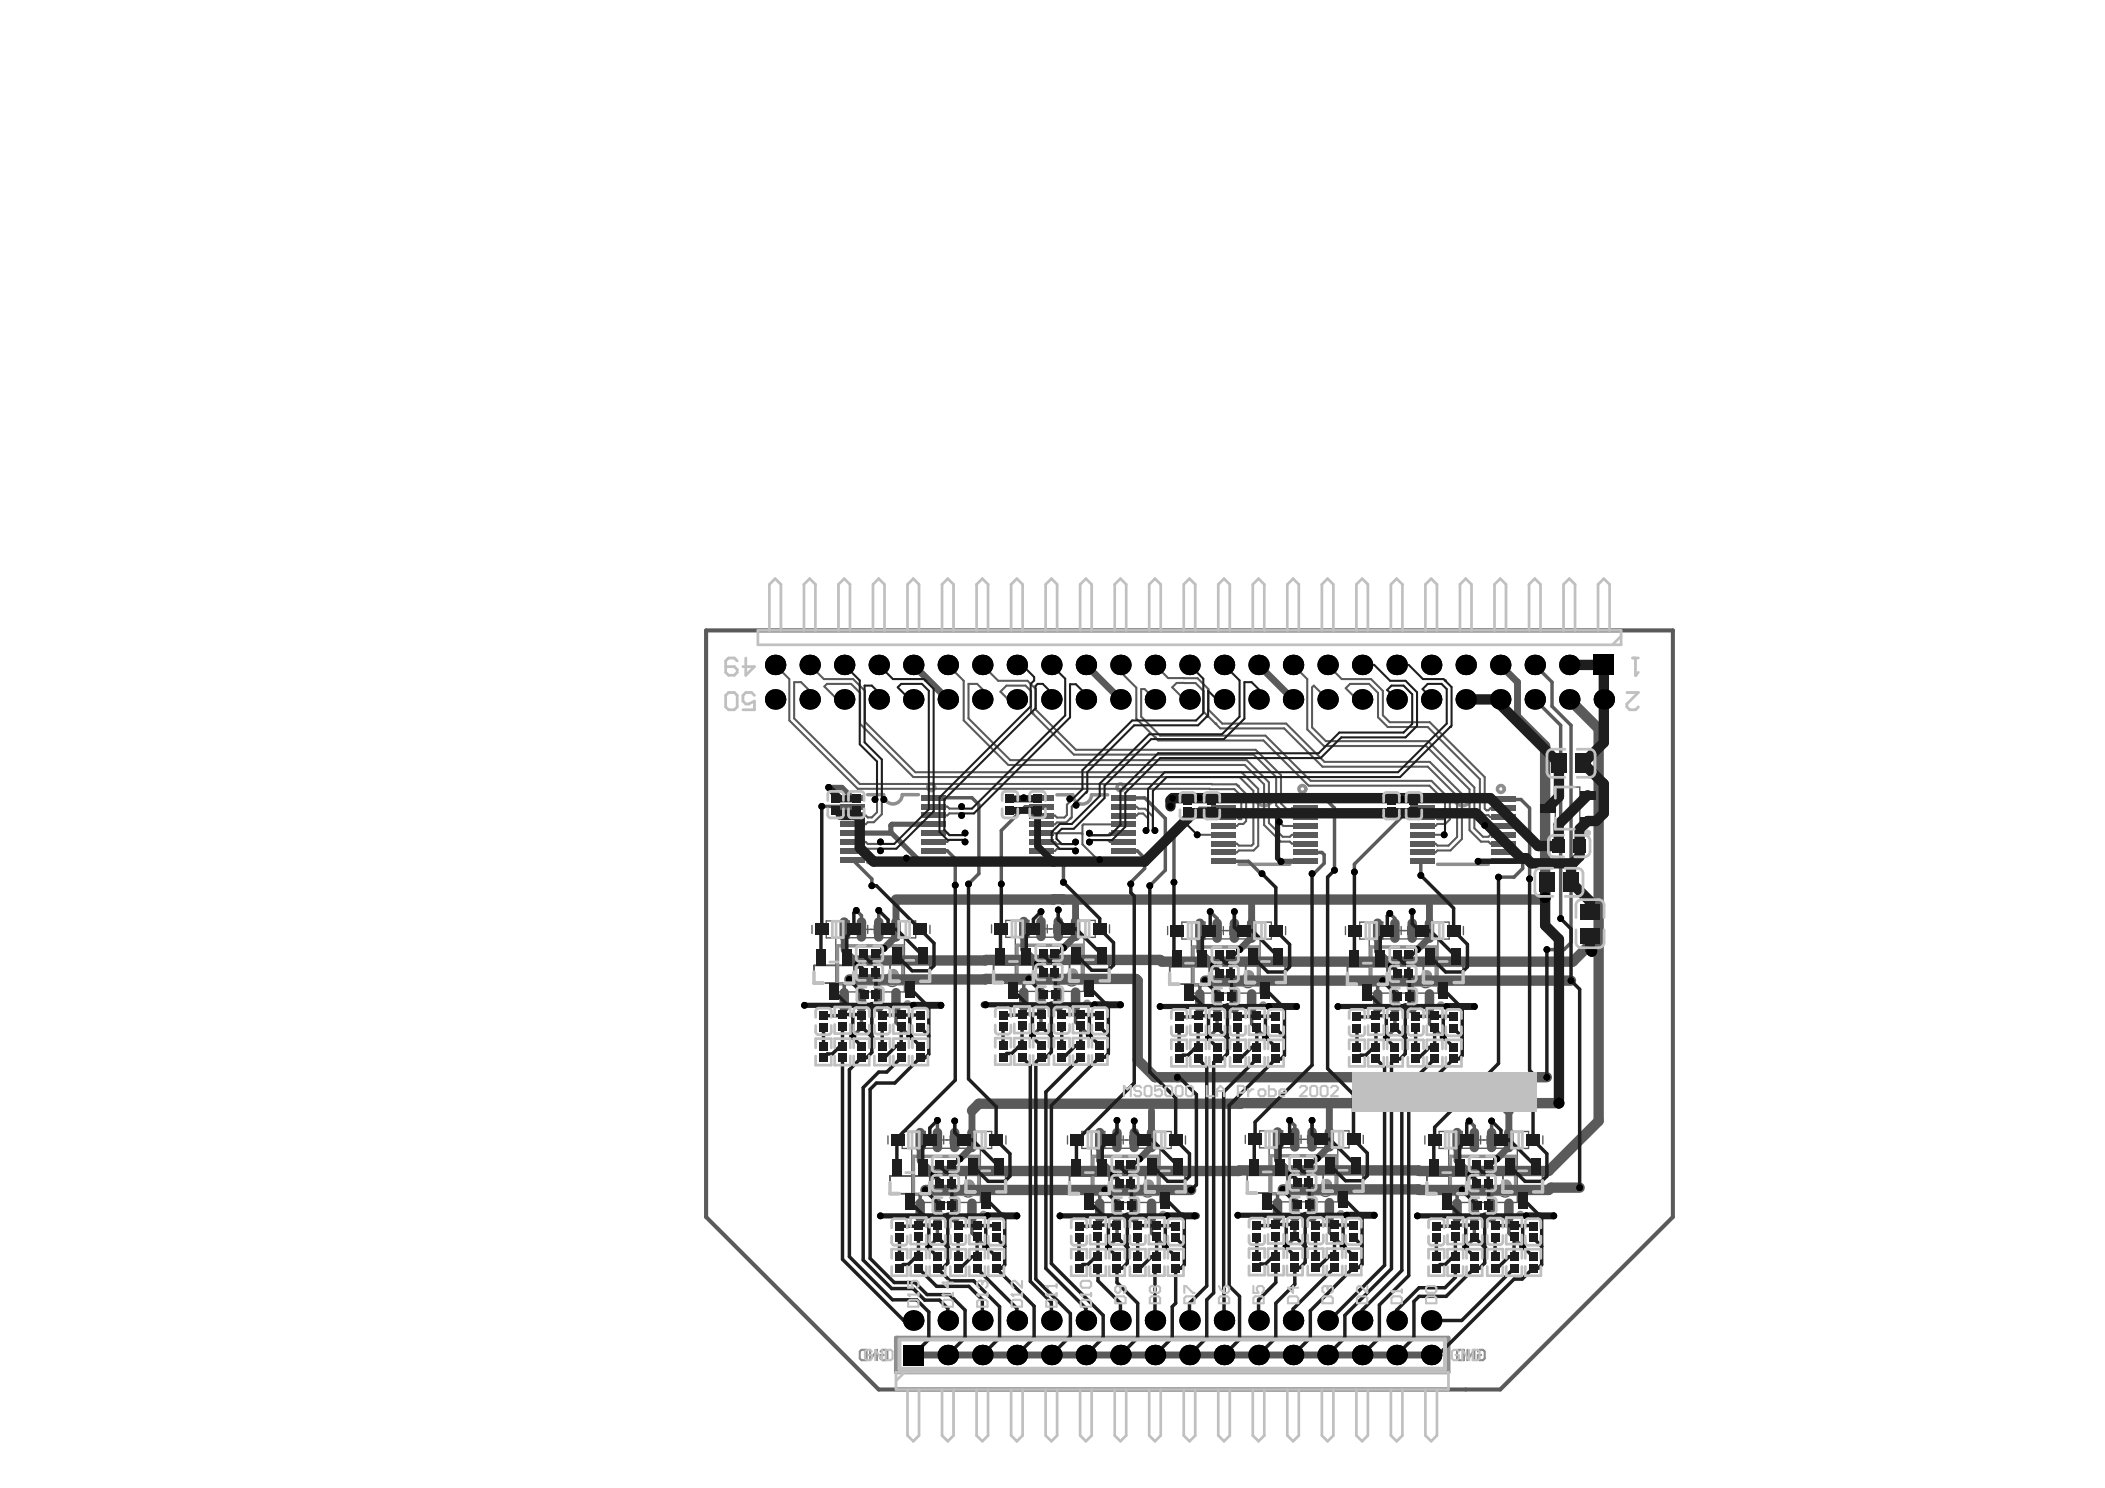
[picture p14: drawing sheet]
<svg xmlns="http://www.w3.org/2000/svg" width="297mm" height="210mm" viewBox="0 0 297 210" stroke-linecap="round" stroke-linejoin="round" font-family="sans-serif">
<g fill="none" stroke="#5a5a5a" stroke-width=".19">
<path d="M219.5 111h3.4v6h-3.4zM114.6 130.5v1.2M114.9 136.2h5.6v2.5h-5.6zM117.9 132.3v7.6h9.7v-7.6M119.9 132.3v-2.4h-3.3v2.4h12.6v-2.4h-3.2v2.4M121.9 131.1h2M122.4 130.5v1.2M123.4 130.5v1.2M125.6 135.9h5.6v2.5h-5.6zM131.2 130.5v1.2M139.9 130.5v1.1M140.2 136.1h5.6v2.5h-5.6z"/>
<path d="M143.3 132.2v7.6h9.7v-7.6M145.2 132.2v-2.4h-3.3v2.4h12.6v-2.4h-3.2v2.4M147.2 131h2.1M147.8 130.5v1.1M148.7 130.5v1.1M150.9 135.9h5.6v2.5h-5.6zM156.6 130.5v1.1M164.8 130.7v1.1M165.1 136.4h5.6v2.4h-5.6zM166.8 130.1h3.2v2.4h-3.2zM168.1 132.4h9.7v7.7h-9.7zM172.1 131.3h2"/>
<path d="M172.6 130.7v1.1M173.5 130.7v1.1M175.8 136.1h5.6v2.5h-5.6zM176.1 130.1h3.3v2.4h-3.3zM181.4 130.7v1.1M189.9 130.7v1.1M190.1 136.4h5.6v2.4h-5.6zM191.9 130.1h3.2v2.4h-3.2zM193.2 132.4h9.7v7.7h-9.7zM197.1 131.3h2.1M197.7 130.7v1.1M198.6 130.7v1.1"/>
<path d="M200.9 136.1h5.6v2.5h-5.6zM201.2 130.1h3.3v2.4h-3.3zM206.5 130.7v1.1M177.7 159.5h3.3v2.4h-3.3zM187.1 159.5h3.3v2.4h-3.3zM125.3 160.2v1.2M125.6 165.9h5.6v2.5h-5.6zM128.7 162v7.6h9.6v-7.6M130.6 162v-2.4h-3.3v2.4h12.6v-2.4h-3.2v2.4M132.6 160.8h2.1M133.2 160.2v1.2M134.1 160.2v1.2"/>
<path d="M136.3 165.6h5.6v2.5h-5.6zM141.9 160.2v1.2M150.6 160.2v1.2M150.9 165.9h5.6v2.5h-5.6zM154 162v7.6h9.7v-7.6M155.9 162v-2.4h-3.3v2.4h12.7v-2.4h-3.3v2.4M157.9 160.8h2.1M158.5 160.2v1.2M159.4 160.2v1.2M161.6 165.6h5.6v2.5h-5.6zM167.3 160.2v1.2M175.7 160.1v1.2"/>
<path d="M176 165.8h5.6v2.5h-5.6zM179.1 161.9h9.7v7.6h-9.7zM183 160.7h2.1M183.6 160.1v1.2M184.5 160.1v1.2M186.7 165.6h5.6v2.5h-5.6zM192.4 160.1v1.2M201.1 160.2v1.2M201.3 165.9h5.6v2.5h-5.6zM204.4 162v7.6h9.7v-7.6M206.3 162v-2.4h-3.2v2.4h12.6v-2.4h-3.3v2.4M208.4 160.8h2"/>
<path d="M208.9 160.2v1.2M209.8 160.2v1.2M212.1 165.6h5.6v2.5h-5.6zM217.7 160.2v1.2"/>
<circle cx="125.9" cy="138.2" r=".96"/>
<circle cx="151.2" cy="138.1" r=".96"/>
<circle cx="176.1" cy="138.4" r=".96"/>
<circle cx="201.2" cy="138.4" r=".96"/>
<circle cx="136.6" cy="167.9" r=".96"/>
<circle cx="162" cy="167.9" r=".96"/>
<circle cx="187" cy="167.8" r=".96"/>
<circle cx="212.4" cy="167.9" r=".96"/>
</g>
<path d="M99.6 88.9h136.5v82.8l-24.4 24.3h-87.7l-24.4-24.3z" fill="none" stroke="#5a5a5a" stroke-width=".58"/>
<g fill="none" stroke="#8c8c8c" stroke-width=".49">
<path d="M122.4 112.1h2.3a1.32 1.32 0 0 0 1.3 1.3 1.32 1.32 0 0 0 1.3-1.3h2.3M149.1 112.1h2.3a1.32 1.32 0 0 0 1.3 1.3 1.32 1.32 0 0 0 1.3-1.3h2.3M174.8 112.3h2.3a1.32 1.32 0 0 0 1.3 1.4 1.32 1.32 0 0 0 1.3-1.4h2.3M202.8 112.3h2.3a1.32 1.32 0 0 0 1.3 1.4 1.32 1.32 0 0 0 1.3-1.4h2.3M118.2 133.4h9.2v5.4h-9.2zM122.5 121.7h7.1M143.5 133.3h9.2v5.4h-9.2zM149.2 121.7h7.1M168.4 133.6h9.2v5.4h-9.2zM174.8 121.9h7.2M193.5 133.6h9.2v5.4h-9.2zM202.8 121.9h7.2"/>
<path d="M128.9 163.1h9.2v5.4h-9.2zM154.2 163.1h9.2v5.4h-9.2zM179.3 163h9.2v5.4h-9.2zM204.7 163.1h9.2v5.4h-9.2z"/>
<circle cx="131.4" cy="111.1" r=".49"/>
<circle cx="158.1" cy="111.1" r=".49"/>
<circle cx="183.8" cy="111.3" r=".49"/>
<circle cx="211.8" cy="111.3" r=".49"/>
</g>
<g fill="none" stroke="#8c8c8c" stroke-width=".58">
<path d="M126.4 188.7h78v4.9h-78z"/>
<circle cx="128.1" cy="141.7" r=".29"/>
<circle cx="153.4" cy="141.6" r=".29"/>
<circle cx="178.2" cy="141.8" r=".29"/>
<circle cx="203.3" cy="141.8" r=".29"/>
<circle cx="138.8" cy="171.4" r=".29"/>
<circle cx="164.1" cy="171.4" r=".29"/>
<circle cx="189.2" cy="171.3" r=".29"/>
<circle cx="214.5" cy="171.4" r=".29"/>
</g>
<path d="M121.6 190.4h.7v1.5h-.7l-.3-.3v-.9zM122.8 190.4v1.5l1-1.5v1.5M124.2 190.7l.3-.3h.5l.2 .3v.9l-.2 .3h-.5l-.3-.3v-.5h.5M205.9 190.4h.7v1.5h-.7l-.3-.3v-.9zM207.1 190.4v1.5l.9-1.5v1.5M208.5 190.7l.3-.3h.5l.2 .3v.9l-.2 .3h-.5l-.3-.3v-.5h.5" fill="none" stroke="#8c8c8c" stroke-width=".29"/>
<g fill="none" stroke="#8c8c8c" stroke-width=".77">
<circle cx="126" cy="137.4" r=".38"/>
<circle cx="151.4" cy="137.4" r=".38"/>
<circle cx="176.2" cy="137.6" r=".38"/>
<circle cx="201.3" cy="137.6" r=".38"/>
<circle cx="136.8" cy="167.1" r=".38"/>
<circle cx="162.1" cy="167.1" r=".38"/>
<circle cx="187.2" cy="167.1" r=".38"/>
<circle cx="212.5" cy="167.1" r=".38"/>
</g>
<path d="M112.1 96.2h.9M116.7 96.5l-.4 .3M118.2 98.7h.9M123.5 112.8l.3 .3M123.8 114.6l-.8 .7h-.6l-.2-.3M124.2 118.8l-.2 .2h-1.6l-.2-.2M124.4 114.9l-1.1 1.1h-.9l-.2 .3M124.7 112.8l-.3 .3M122.2 120l.2-.3h1.6l.2 .3" fill="none" stroke="#5a5a5a" stroke-width=".29"/>
<path d="M120.3 113.8h.1M119.9 138.2l-.8 .7M121.6 129.2v1.9M123.3 138.2l.7 .7M126.4 131.1v1M129.8 168.6v2.2M131.3 165.2l.5 .5" fill="none" stroke="#5a5a5a" stroke-width=".49"/>
<path d="M118.8 111.1l1.5 1.4M125.9 116.3l-.2 .1" fill="none" stroke="#5a5a5a" stroke-width=".73"/>
<circle cx="132.3" cy="158" r=".24" fill="#5a5a5a"/>
<path d="M145.9 135.4l.5 .5M148.6 138.1l.7 .7M150.1 122.2v2.3M151.8 131v1M146.9 144.9l-1.2 1.2M151.8 141v3.2M134.7 168.6v2.2M137.2 160.8v1M155.2 168.6v2.2M156.6 165.2l.5 .5" fill="none" stroke="#5a5a5a" stroke-width=".49"/>
<g fill="none" stroke="#5a5a5a" stroke-width=".29">
<path d="M137.9 96.5l.7 .7M142.3 98.7h1.2M144.7 96.7l.8 .8M145 96l1.2 1.2M133.7 118.8l.3-.3h1.9l.3 .3M133.7 115l.3-.3h1.4l.3 .3M135.7 113.8l-.3 .3h-1.4l-.3-.3M136.2 117.5l-.3 .3h-1.9l-.3-.3M145.5 100.4l.2 .2M145.7 100.6h.1M150.6 113.5v1.5l-.4 .3h-1l-.3-.3M151 112.7v.4"/>
<path d="M151 115.5h.1M151.8 118.8l-.3 .3h-2.4l-.2-.3M151.8 113.6h-.4l-.2 .2v1.5l-.7 .7h-1.3l-.3 .3M152.6 117.5l.1 .1v1.5M152.9 116.3l-.2 .1M153.7 117.5l.3 .3M154 118.5l-.3 .3M148.9 120l.2-.3h2.4l.3 .3M154.9 121.3h.3"/>
</g>
<path d="M139.1 138.1l-.1 .1M139.1 135.4l-.1 .1M145.9 135.4h1l-.5 .5M150 126.9h.1M157.6 165.2l-.5 .5" fill="none" stroke="#5a5a5a" stroke-width="1.5"/>
<path d="M147 112.5v.1" fill="none" stroke="#5a5a5a" stroke-width=".73"/>
<circle cx="157.6" cy="160.8" r=".24" fill="#5a5a5a"/>
<g fill="none" stroke="#5a5a5a" stroke-width=".49">
<path d="M216.6 93.8l2.4 2.4v3.4l2.7 2.7v30.7l-1 1h-2.4M216.6 98.7l3.6 3.6v27.3M116 113.8h4.3M131.8 112.5h5.4l.9 1v9.7l-1.4 1.5M147 113.8h-2.3l-3.4 3.4v7.5M158.5 112.6h3l2.9 2.9v7.3l-2.2 2.1M172.7 114h-3.4l-3.6 3.6v6.9M184.2 112.8h2.9l1.2 1.2v8.8M200.7 114h-1.7l-7.9 7.9v1.1M212.2 112.8h2.4l1.2 1.2v10M119.1 138.9v2.2M120.3 121.3l2.7 2.7v.9"/>
<path d="M120.6 135.5l.5 .5M120.8 128.4l.8 .8M124 128.4v2.7M124 138.9v2.2M131.8 120h1.9l1.1 1.1v3.8M145.2 138.1l-.7 .7v2.2M146.9 128.6v2.4M147 121.3h4l-.9 .9M149.3 128.4v2.6M149.3 138.8v2.2M158.5 120h2l1 1.1v1.4l-2.2 2.2h.3M170 138.3l-.7 .8v2.2"/>
<path d="M170.8 135.7l.5 .4M170.8 128.6l.9 1v1.7M172.7 121.5h3.5l1.7 1.7h.2M173.5 138.3l.7 .8v2.2M174.2 128.6v2.7M176.6 131.3v.9M184.2 120.3h2.3l.4 .3v1.2l-1.8 1.7v-.3M195.1 138.3l-.7 .8v2.2M195.9 135.7l.5 .4M196.1 128.8l.7 .8v1.7M198.5 138.3l.8 .8v2.2M199.3 128.6v2.7"/>
<path d="M200.7 121.5l-.2 .2v1.8M201.7 131.3v.9M212.2 120.3h2.1l.6 .5v1.7l-1.2 1.2h-2.2M121.6 141.1v3.9l-1.3 1.2M126.4 141.1v3.1l2 2M132.3 158v2.8M134.7 158.1v2.7M146.9 141v3.9M151.8 144.2l1.9 1.9M157.6 158v2.8M160.1 158.1v2.7M171.7 141.3v3.8l-1.2 1.3"/>
<path d="M176.6 141.3v3.1l2 2M182 158l.7 .8v1.9M185.1 158v2.7M196.8 141.3v3.8l-1.2 1.3M201.7 141.3v3.1l2 2M207.3 158.1l.7 .8v1.9M210.5 158.1v2.7M130.6 167.9l-.8 .7M132.3 170.8v3.9l-1.2 1.2M134 167.9l.7 .7M137.2 170.8v3.1l1.9 2M155.9 167.9l-.7 .7"/>
<path d="M157.6 170.8v3.9l-1.2 1.2M159.3 167.9l.8 .7v2.2M162.5 160.8v1M162.5 170.8v3.1l1.9 2M181 167.8l-.7 .7v2.2M181.7 165.1l.5 .5M182.7 170.7v3.9l-1.2 1.2M184.4 167.8l.7 .7v2.2M187.6 160.7v1M187.6 170.7v3.2l1.9 1.9M206.3 167.9l-.7 .7v2.2M207.1 165.2l.5 .5"/>
<path d="M208 170.8v3.9l-1.2 1.2M209.8 167.9l.7 .7v2.2M212.9 160.8v1M212.9 170.8v3.1l2 2"/>
</g>
<g fill="none" stroke="#5a5a5a" stroke-width=".29">
<path d="M109.4 93.8l2 2v5.8l9.6 9.7h53.2l1 1v3.3h-.4l-.3-.3h-1.8M112.1 96.2v5.1l9.2 9.3h53.2l1.3 1.4v3.8l-.4 .4h-.6l-.3 .3h-1.8M113 96.2l1.3 1.2v1.3M114.3 93.8l2 2h4.1l1.7 1.7v4.3l7.1 7.1h46l2.3 2.4v8l-.6 .7h-2.1l-.3 .3h-1.8M116.3 96.8l1.9 1.9M116.7 96.5h3.4l1.3 1.2v4.4l7.5 7.5h46l2 2v7.4l-.3 .3h-1.8l-.3-.3h-1.8M133.7 93.8l2.3 2.2v5.6l6.3 6.3h33.3l2.8 2.7v5.8l2.3 2.3h1.3l.3 .3h1.9M137.9 96.5h-1.2v4.8l5.9 5.9h33.3l3.2 3.2v5.7l1.9 1.9h1l.3-.2h1.9M138.6 97.2v1.5M138.6 93.8l2.3 2.2h4.1M144.7 96.7h-2.7l-.8 .9 1.1 1.1M145.5 97.5v2.9"/>
<path d="M146.2 97.2v2.9l5.6 5.7h25.4l3.6 3.5v4l.9 1h.3l.3-.3h1.9M158.1 93.8v1l2.2 2.2v4.4l3.1 3.1h14.9l6.4 6.3h17l2.2 2.2v2.3l-.2 .3h-.9l-.2-.3h-1.9M163 98.7l-1.5-1.5h-.5v3.9l2.7 2.7h14.9l6.4 6.4h17l2.6 2.5v2.9l-.7 .6h-1.1l-.2 .3h-1.9M163 93.8l1.8 1.9h4.2l1.5 1.5v2.9l2 2h9l5.4 5.4h14.9l4.5 4.5v6.4l-1.6 1.6h-1.9l-.2 .3h-1.9M167.1 96.3v.1M167.9 98.7h-.8l-1.7-1.7 .6-.7 2.7 .1 1.1 1.1v2.9l2.4 2.4h9l5.4 5.4h14.9l4.1 4.1v5.8l-1.2 1.2h-1.6l-.2-.3h-1.9M182.5 93.8l2 2v7.1l2.3 2.3h14.4l6.2 6.2v5.7l1.6 1.6h1l.3 .3h1.9M187.3 98.7l-1.9-2-.3 .3v5.6l2 2h14.4l6.5 6.5v5.7l1.3 1.2h.7l.3-.2h1.9M187.3 93.8l2 2h4.2l1.6 1.7v3.4l1 1h5.7l7.7 7.7v4.5l.3 .2h.2l.3-.3h1.9M192.2 98.7h-.7l-1.6-1.6 .6-.6h2.7l1.3 1.2v3.5l1.3 1.4h5.7l7.3 7.3v4.4l.7 .7h.5l.3 .3h1.9M120.3 118.8h1.9M120.3 116.3h1.9"/>
<path d="M120.3 115h1.9M123.8 113.1v1.5M124.4 113.1v1.8M131.8 118.8h1.9M131.8 115h1.9M131.8 117.5h1.9M131.8 113.8h1.9M145.7 100.6l5.8 5.9h25.4l3.2 3.1v4l1.4 1.4h.5l.3 .3h1.9M147 118.8h1.9M147 117.5h5.6M147 116.3h1.9M147 115h1.9"/>
<path d="M151 113.1l-.4 .4M152.7 119.1l2.2 2.2M152.7 116.4v1.2M152.9 116.3h5.6M154 118.5h2.3l.3 .3h1.9M158.5 117.5h-1.9l-.3 .3h-2.3M158.5 115h1.9l.3-.2h.6l.7 .7v1.4l-.3 .3M158.5 113.8h1.9l.3 .3h.9l1.1 1.1v1.7l.3 .3M162.5 115h.1M163 104h.1M168.9 117.8h3.8M171.5 102.1h.1"/>
<path d="M174.7 110.8h.1M180.5 115.9l.6 .6h3.1M200.7 117.8h3.1M209.5 116.4l.1 .1h2.6M120.3 120h1.9M147 120h1.9"/>
</g>
<g fill="none" stroke="#5a5a5a" stroke-width=".98">
<path d="M128.9 93.8l4.8 4.9M153.2 93.8l4.9 4.9M177.6 93.8l4.9 4.9M211.7 93.8l2.4 2.4v5.1M119.1 131.1v2.9l1.5 1.5M126.4 127v4.1M126.4 132.1l-1.7 1.7M144.5 131v3l1.4 1.4M151.8 132l-1.7 1.7M151.8 126.9v4.1M169.3 131.3v2.9l1.5 1.5M176.6 127.1v4.2"/>
<path d="M176.6 132.2l-1.7 1.8M194.4 131.3v2.9l1.5 1.5M201.7 127.1v4.2M201.7 132.2l-1.7 1.8M137.2 156.7v4.1M162.5 156.7v4.1M187.8 155.6l-.2 .3v4.8M212.9 156.7v4.1M129.8 160.8v2.9l1.5 1.5M137.2 161.8l-1.8 1.7M155.2 160.8v2.9l1.4 1.5M162.5 161.8l-1.7 1.7"/>
<path d="M180.3 160.7v2.9l1.4 1.5M187.6 161.7l-1.7 1.7M205.6 160.8v2.9l1.5 1.5M212.9 161.8l-1.7 1.7M128.9 191.1h73.1"/>
</g>
<g fill="none" stroke="#5a5a5a" stroke-width=".73">
<path d="M116.9 111.1h1.9M125.7 117.4l-.1 .1h-5.3M125.7 116.4v1M125.7 117.4l3.9 3.9M125.9 116.3h5.9M144.5 112.5h2.5M169.3 112.5h3.1l.3 .3M197.8 112.8h2.9M127.9 121.1l.2 .2h3.7M155.2 121.3h.1M155.2 121.3h3.3M184.2 121.5h-3.4"/>
<path d="M208.6 121.5h3.6"/>
</g>
<g fill="none" stroke="#5a5a5a" stroke-width="1.5">
<path d="M221.4 98.7l4.2 4.1v55.3l-7.1 7.1h-18.2l-.1-.1-68.9 .1M214.1 101.3l3.9 3.9v21.7h-68M119.9 138.2h19.1M120.6 135.5h18.4M121.6 135.5l-.5 .5M139.1 138.1h21.2l.2 .2v11.2l2.5 2.5h55.3M139.1 135.4h6.8M150 126.9h-23.6M170 138.3h51.7M171.7 135.7l-.4 .4M196.8 135.7l-.4 .4M225.6 132l-3.7 3.7h-57.9l-.3-.3h-16.8"/>
<path d="M225.6 133.2l-1 1M211.9 155.7h-11.4l-.1-.1-62.3 .1-.9 1M220 155.6h-8.1l1 1.1M130.6 167.9h37.5M132.3 165.2l-.5 .5M182.7 165.1l-.5 .5M208 165.2l-.4 .5M222.9 167.5h-4l-.4 .4-37.5-.1"/>
</g>
<g fill="#000">
<circle cx="109.4" cy="93.8" r="1.44"/>
<circle cx="109.4" cy="98.7" r="1.44"/>
<circle cx="114.3" cy="93.8" r="1.44"/>
<circle cx="114.3" cy="98.7" r="1.44"/>
<circle cx="119.1" cy="98.7" r="1.44"/>
<circle cx="119.1" cy="93.8" r="1.44"/>
<circle cx="124" cy="93.8" r="1.44"/>
<circle cx="124" cy="98.7" r="1.44"/>
<circle cx="128.9" cy="98.7" r="1.44"/>
<circle cx="128.9" cy="93.8" r="1.44"/>
<circle cx="133.7" cy="93.8" r="1.44"/>
<circle cx="133.7" cy="98.7" r="1.44"/>
<circle cx="138.6" cy="98.7" r="1.44"/>
<circle cx="138.6" cy="93.8" r="1.44"/>
<circle cx="143.5" cy="93.8" r="1.44"/>
<circle cx="143.5" cy="98.7" r="1.44"/>
<circle cx="148.4" cy="93.8" r="1.44"/>
<circle cx="148.4" cy="98.7" r="1.44"/>
<circle cx="153.2" cy="93.8" r="1.44"/>
<circle cx="153.2" cy="98.7" r="1.44"/>
<circle cx="158.1" cy="98.7" r="1.44"/>
<circle cx="158.1" cy="93.8" r="1.44"/>
<circle cx="163" cy="98.7" r="1.44"/>
<circle cx="163" cy="93.8" r="1.44"/>
<circle cx="167.9" cy="93.8" r="1.44"/>
<circle cx="167.9" cy="98.7" r="1.44"/>
<circle cx="172.7" cy="93.8" r="1.44"/>
<circle cx="172.7" cy="98.7" r="1.44"/>
<circle cx="177.6" cy="93.8" r="1.44"/>
<circle cx="177.6" cy="98.7" r="1.44"/>
<circle cx="182.5" cy="93.8" r="1.44"/>
<circle cx="182.5" cy="98.7" r="1.44"/>
<circle cx="187.3" cy="98.7" r="1.44"/>
<circle cx="187.3" cy="93.8" r="1.44"/>
<circle cx="192.2" cy="93.8" r="1.44"/>
<circle cx="192.2" cy="98.7" r="1.44"/>
<circle cx="197.1" cy="98.7" r="1.44"/>
<circle cx="197.1" cy="93.8" r="1.44"/>
<circle cx="202" cy="93.8" r="1.44"/>
<circle cx="202" cy="98.7" r="1.44"/>
<circle cx="206.8" cy="98.7" r="1.44"/>
<circle cx="206.8" cy="93.8" r="1.44"/>
<circle cx="211.7" cy="93.8" r="1.44"/>
<circle cx="211.7" cy="98.7" r="1.44"/>
<circle cx="216.6" cy="93.8" r="1.44"/>
<circle cx="216.6" cy="98.7" r="1.44"/>
<circle cx="221.4" cy="93.8" r="1.44"/>
<circle cx="221.4" cy="98.7" r="1.44"/>
<circle cx="226.3" cy="98.7" r="1.44"/>
<circle cx="116" cy="113.8" r=".48"/>
<circle cx="116.9" cy="111.1" r=".48"/>
<circle cx="123.5" cy="112.8" r=".48"/>
<circle cx="124.2" cy="118.8" r=".48"/>
<circle cx="124.7" cy="112.8" r=".48"/>
<circle cx="135.7" cy="113.8" r=".48"/>
<circle cx="135.7" cy="115" r=".48"/>
<circle cx="136.2" cy="117.5" r=".48"/>
<circle cx="136.2" cy="118.8" r=".48"/>
<circle cx="144.5" cy="112.5" r=".48"/>
<circle cx="151" cy="112.7" r=".48"/>
<circle cx="151.8" cy="118.8" r=".48"/>
<circle cx="151.8" cy="113.6" r=".48"/>
<circle cx="153.7" cy="118.8" r=".48"/>
<circle cx="153.7" cy="117.5" r=".48"/>
<circle cx="161.7" cy="117.2" r=".48"/>
<circle cx="163" cy="117.2" r=".48"/>
<circle cx="165.2" cy="113.8" r=".48"/>
<circle cx="165.5" cy="112.6" r=".48"/>
<circle cx="168.9" cy="117.8" r=".48"/>
<circle cx="169.3" cy="112.5" r=".48"/>
<circle cx="180.5" cy="115.9" r=".48"/>
<circle cx="197.8" cy="112.8" r=".48"/>
<circle cx="203.8" cy="117.8" r=".48"/>
<circle cx="209.5" cy="116.4" r=".48"/>
<circle cx="119.9" cy="138.2" r=".48"/>
<circle cx="120.8" cy="128.4" r=".48"/>
<circle cx="121.1" cy="136" r=".48"/>
<circle cx="123" cy="124.9" r=".48"/>
<circle cx="124" cy="128.4" r=".48"/>
<circle cx="124.2" cy="120" r=".48"/>
<circle cx="124.7" cy="133.8" r=".48"/>
<circle cx="127.9" cy="121.1" r=".48"/>
<circle cx="134.8" cy="124.9" r=".48"/>
<circle cx="136.7" cy="124.7" r=".48"/>
<circle cx="141.3" cy="124.7" r=".48"/>
<circle cx="145.2" cy="138.1" r=".48"/>
<circle cx="146.4" cy="135.9" r=".48"/>
<circle cx="146.9" cy="128.6" r=".48"/>
<circle cx="149.3" cy="128.4" r=".48"/>
<circle cx="150.1" cy="133.7" r=".48"/>
<circle cx="150.1" cy="124.5" r=".48"/>
<circle cx="151.8" cy="120" r=".48"/>
<circle cx="155.2" cy="121.3" r=".48"/>
<circle cx="159.6" cy="124.7" r=".48"/>
<circle cx="162.2" cy="124.9" r=".48"/>
<circle cx="165.7" cy="124.5" r=".48"/>
<circle cx="170" cy="138.3" r=".48"/>
<circle cx="170.8" cy="128.6" r=".48"/>
<circle cx="171.3" cy="136.1" r=".48"/>
<circle cx="174.2" cy="128.6" r=".48"/>
<circle cx="174.9" cy="134" r=".48"/>
<circle cx="178.1" cy="123.2" r=".48"/>
<circle cx="180.8" cy="121.5" r=".48"/>
<circle cx="185.1" cy="123.2" r=".48"/>
<circle cx="188.3" cy="122.8" r=".48"/>
<circle cx="191.1" cy="123" r=".48"/>
<circle cx="195.1" cy="138.3" r=".48"/>
<circle cx="196.1" cy="128.8" r=".48"/>
<circle cx="196.4" cy="136.1" r=".48"/>
<circle cx="199.3" cy="128.6" r=".48"/>
<circle cx="200" cy="134" r=".48"/>
<circle cx="200.5" cy="123.5" r=".48"/>
<circle cx="208.6" cy="121.5" r=".48"/>
<circle cx="211.5" cy="123.7" r=".48"/>
<circle cx="215.8" cy="124" r=".48"/>
<circle cx="218" cy="126.7" r=".77"/>
<circle cx="218.3" cy="134" r=".48"/>
<circle cx="220.2" cy="129.6" r=".48"/>
<circle cx="221.7" cy="138.3" r=".48"/>
<circle cx="224.6" cy="134.2" r=".77"/>
<circle cx="113.5" cy="141.8" r=".48"/>
<circle cx="120.3" cy="146.2" r=".48"/>
<circle cx="128.4" cy="146.2" r=".48"/>
<circle cx="128.9" cy="141.8" r=".48"/>
<circle cx="132.3" cy="158" r=".48"/>
<circle cx="132.8" cy="141.8" r=".48"/>
<circle cx="134.7" cy="158.1" r=".48"/>
<circle cx="139.1" cy="141.7" r=".48"/>
<circle cx="145.7" cy="146.1" r=".48"/>
<circle cx="153.7" cy="146.1" r=".48"/>
<circle cx="154.5" cy="141.7" r=".48"/>
<circle cx="157.6" cy="158" r=".48"/>
<circle cx="158.1" cy="141.7" r=".48"/>
<circle cx="160.1" cy="158.1" r=".48"/>
<circle cx="163.7" cy="142" r=".48"/>
<circle cx="166.1" cy="152" r=".48"/>
<circle cx="170.5" cy="146.4" r=".48"/>
<circle cx="178.6" cy="146.4" r=".48"/>
<circle cx="179.1" cy="142" r=".48"/>
<circle cx="182" cy="158" r=".48"/>
<circle cx="183" cy="142" r=".48"/>
<circle cx="185.1" cy="158" r=".48"/>
<circle cx="188.8" cy="142" r=".48"/>
<circle cx="195.6" cy="146.4" r=".48"/>
<circle cx="203.7" cy="146.4" r=".48"/>
<circle cx="204.1" cy="142" r=".48"/>
<circle cx="207.3" cy="158.1" r=".48"/>
<circle cx="208" cy="142" r=".48"/>
<circle cx="210.5" cy="158.1" r=".48"/>
<circle cx="218.3" cy="152" r=".48"/>
<circle cx="220" cy="155.6" r=".77"/>
<circle cx="124.2" cy="171.5" r=".48"/>
<circle cx="130.6" cy="167.9" r=".48"/>
<circle cx="131.1" cy="175.9" r=".48"/>
<circle cx="131.8" cy="165.7" r=".48"/>
<circle cx="135.4" cy="163.5" r=".48"/>
<circle cx="139.1" cy="175.9" r=".48"/>
<circle cx="139.3" cy="171.5" r=".48"/>
<circle cx="143.5" cy="171.5" r=".48"/>
<circle cx="149.6" cy="171.5" r=".48"/>
<circle cx="155.9" cy="167.9" r=".48"/>
<circle cx="156.4" cy="175.9" r=".48"/>
<circle cx="157.1" cy="165.7" r=".48"/>
<circle cx="160.8" cy="163.5" r=".48"/>
<circle cx="164.4" cy="175.9" r=".48"/>
<circle cx="164.7" cy="171.5" r=".48"/>
<circle cx="168.1" cy="167.9" r=".48"/>
<circle cx="168.6" cy="171.5" r=".48"/>
<circle cx="174.7" cy="171.4" r=".48"/>
<circle cx="181" cy="167.8" r=".48"/>
<circle cx="181.5" cy="175.8" r=".48"/>
<circle cx="182.2" cy="165.6" r=".48"/>
<circle cx="185.9" cy="163.4" r=".48"/>
<circle cx="189.5" cy="175.8" r=".48"/>
<circle cx="190" cy="171.4" r=".48"/>
<circle cx="193.9" cy="171.4" r=".48"/>
<circle cx="200" cy="171.5" r=".48"/>
<circle cx="206.3" cy="167.9" r=".48"/>
<circle cx="206.8" cy="175.9" r=".48"/>
<circle cx="207.6" cy="165.7" r=".48"/>
<circle cx="211.2" cy="163.5" r=".48"/>
<circle cx="214.9" cy="175.9" r=".48"/>
<circle cx="215.4" cy="171.5" r=".48"/>
<circle cx="219.3" cy="171.5" r=".48"/>
<circle cx="222.9" cy="167.5" r=".48"/>
<circle cx="128.9" cy="186.3" r="1.44"/>
<circle cx="133.7" cy="186.3" r="1.44"/>
<circle cx="133.7" cy="191.1" r="1.44"/>
<circle cx="138.6" cy="186.3" r="1.44"/>
<circle cx="138.6" cy="191.1" r="1.44"/>
<circle cx="143.5" cy="191.1" r="1.44"/>
<circle cx="143.5" cy="186.3" r="1.44"/>
<circle cx="148.4" cy="191.1" r="1.44"/>
<circle cx="148.4" cy="186.3" r="1.44"/>
<circle cx="153.2" cy="191.1" r="1.44"/>
<circle cx="153.2" cy="186.3" r="1.44"/>
<circle cx="158.1" cy="186.3" r="1.44"/>
<circle cx="158.1" cy="191.1" r="1.44"/>
<circle cx="163" cy="191.1" r="1.44"/>
<circle cx="163" cy="186.3" r="1.44"/>
<circle cx="167.9" cy="186.3" r="1.44"/>
<circle cx="167.9" cy="191.1" r="1.44"/>
<circle cx="172.7" cy="191.1" r="1.44"/>
<circle cx="172.7" cy="186.3" r="1.44"/>
<circle cx="177.6" cy="186.3" r="1.44"/>
<circle cx="177.6" cy="191.1" r="1.44"/>
<circle cx="182.5" cy="191.1" r="1.44"/>
<circle cx="182.5" cy="186.3" r="1.44"/>
<circle cx="187.3" cy="186.3" r="1.44"/>
<circle cx="187.3" cy="191.1" r="1.44"/>
<circle cx="192.2" cy="186.3" r="1.44"/>
<circle cx="192.2" cy="191.1" r="1.44"/>
<circle cx="197.1" cy="186.3" r="1.44"/>
<circle cx="197.1" cy="191.1" r="1.44"/>
<circle cx="202" cy="191.1" r="1.44"/>
<circle cx="202" cy="186.3" r="1.44"/>
</g>
<g fill="#000">
<path d="M224.9 92.4h2.9v2.8h-2.9z" fill-rule="evenodd"/>
<path d="M127.4 189.7h2.9v2.9h-2.9z" fill-rule="evenodd"/>
</g>
<g fill="none" stroke="#5a5a5a" stroke-width="1.3">
<path d="M119.1 130.1v2.1M124 130.1v2.1M126.4 130.1v2.1M146.9 130v2.1M146.9 140v2.1M149.3 130v2.1M149.3 140v2.1M169.3 130.2v2.1M174.2 130.2v2.1M176.6 130.2v2.1M196.8 130.2v2.1M201.7 130.2v2.1"/>
<path d="M119.1 140v2.1M124 140v2.1M126.4 140v2.1M129.8 159.8v2.1M134.7 159.8v2.1M155.2 159.8v2.1M157.6 159.8v2.1M162.5 159.8v2.1M169.3 140.2v2.1M174.2 140.2v2.1M176.6 140.2v2.1M185.1 159.7v2.1"/>
<path d="M196.8 140.2v2.1M201.7 140.2v2.1M205.6 159.8v2.1M208 159.8v2.1M212.9 159.8v2.1M129.8 169.7v2.1M134.7 169.7v2.1M155.2 169.7v2.1M157.6 169.7v2.1M162.5 169.7v2.1M185.1 169.6v2.2M205.6 169.7v2.1"/>
<path d="M208 169.7v2.1M212.9 169.7v2.1"/>
</g>
<g fill="#5a5a5a">
<path d="M118.6 118.4h3.4v.8h-3.4z" fill-rule="evenodd"/>
<path d="M118.6 119.6h3.4v.8h-3.4z" fill-rule="evenodd"/>
<path d="M118.6 114.6h3.4v.8h-3.4z" fill-rule="evenodd"/>
<path d="M118.6 115.9h3.4v.8h-3.4z" fill-rule="evenodd"/>
<path d="M118.6 112.1h3.4v.8h-3.4z" fill-rule="evenodd"/>
<path d="M130.1 119.6h3.4v.8h-3.4z" fill-rule="evenodd"/>
<path d="M130.1 118.4h3.4v.8h-3.4z" fill-rule="evenodd"/>
<path d="M130.1 115.9h3.4v.8h-3.4z" fill-rule="evenodd"/>
<path d="M130.1 114.6h3.4v.8h-3.4z" fill-rule="evenodd"/>
<path d="M130.1 112.1h3.4v.8h-3.4z" fill-rule="evenodd"/>
<path d="M145.3 118.4h3.4v.8h-3.4z" fill-rule="evenodd"/>
<path d="M145.3 119.6h3.4v.8h-3.4z" fill-rule="evenodd"/>
<path d="M145.3 114.7h3.4v.7h-3.4z" fill-rule="evenodd"/>
<path d="M145.3 115.9h3.4v.8h-3.4z" fill-rule="evenodd"/>
<path d="M145.3 112.2h3.4v.7h-3.4z" fill-rule="evenodd"/>
<path d="M182.4 119.9h3.5v.7h-3.5z" fill-rule="evenodd"/>
<path d="M182.4 117.4h3.5v.8h-3.5z" fill-rule="evenodd"/>
<path d="M182.4 118.6h3.5v.8h-3.5z" fill-rule="evenodd"/>
<path d="M182.4 116.1h3.5v.8h-3.5z" fill-rule="evenodd"/>
<path d="M182.4 113.6h3.5v.8h-3.5z" fill-rule="evenodd"/>
<path d="M182.4 114.9h3.5v.8h-3.5z" fill-rule="evenodd"/>
<path d="M198.9 117.4h3.5v.8h-3.5z" fill-rule="evenodd"/>
<path d="M198.9 118.6h3.5v.8h-3.5z" fill-rule="evenodd"/>
<path d="M198.9 119.9h3.5v.7h-3.5z" fill-rule="evenodd"/>
<path d="M198.9 113.6h3.5v.8h-3.5z" fill-rule="evenodd"/>
<path d="M198.9 114.9h3.5v.8h-3.5z" fill-rule="evenodd"/>
<path d="M198.9 116.1h3.5v.8h-3.5z" fill-rule="evenodd"/>
<path d="M210.5 119.9h3.4v.7h-3.4z" fill-rule="evenodd"/>
<path d="M210.5 117.4h3.4v.8h-3.4z" fill-rule="evenodd"/>
<path d="M210.5 118.6h3.4v.8h-3.4z" fill-rule="evenodd"/>
<path d="M210.5 116.1h3.4v.8h-3.4z" fill-rule="evenodd"/>
<path d="M210.5 113.6h3.4v.8h-3.4z" fill-rule="evenodd"/>
<path d="M210.5 114.9h3.4v.8h-3.4z" fill-rule="evenodd"/>
</g>
<path d="M121.6 130.1v2.1M121.6 140v2.1" fill="none" stroke="#5a5a5a" stroke-width="1.3"/>
<g fill="#5a5a5a">
<path d="M118.6 113.4h3.4v.8h-3.4z" fill-rule="evenodd"/>
<path d="M118.6 117.1h3.4v.8h-3.4z" fill-rule="evenodd"/>
<path d="M118.6 120.9h3.4v.7h-3.4z" fill-rule="evenodd"/>
</g>
<path d="M132.3 159.8v2.1M137.2 159.8v2.1" fill="none" stroke="#5a5a5a" stroke-width="1.3"/>
<g fill="#5a5a5a">
<path d="M130.1 120.9h3.4v.7h-3.4z" fill-rule="evenodd"/>
<path d="M130.1 113.4h3.4v.8h-3.4z" fill-rule="evenodd"/>
<path d="M130.1 117.1h3.4v.8h-3.4z" fill-rule="evenodd"/>
</g>
<path d="M144.5 130v2.1M144.5 140v2.1M151.8 130v2.1M151.8 140v2.1" fill="none" stroke="#5a5a5a" stroke-width="1.3"/>
<g fill="#5a5a5a">
<path d="M145.3 113.4h3.4v.8h-3.4z" fill-rule="evenodd"/>
<path d="M145.3 117.1h3.4v.8h-3.4z" fill-rule="evenodd"/>
<path d="M145.3 120.9h3.4v.8h-3.4z" fill-rule="evenodd"/>
</g>
<path d="M171.7 130.2v2.1M160.1 159.8v2.1M171.7 140.2v2.1M180.3 159.7v2.1M182.7 159.7v2.1M187.6 159.7v2.1" fill="none" stroke="#5a5a5a" stroke-width="1.3"/>
<g fill="#5a5a5a">
<path d="M182.4 121.1h3.5v.8h-3.5z" fill-rule="evenodd"/>
<path d="M182.4 112.4h3.5v.8h-3.5z" fill-rule="evenodd"/>
</g>
<path d="M194.4 130.2v2.1M199.3 130.2v2.1M194.4 140.2v2.1M199.3 140.2v2.1" fill="none" stroke="#5a5a5a" stroke-width="1.3"/>
<g fill="#5a5a5a">
<path d="M198.9 112.4h3.5v.8h-3.5z" fill-rule="evenodd"/>
<path d="M198.9 121.1h3.5v.8h-3.5z" fill-rule="evenodd"/>
</g>
<path d="M210.5 159.8v2.1" fill="none" stroke="#5a5a5a" stroke-width="1.3"/>
<g fill="#5a5a5a">
<path d="M210.5 121.1h3.4v.8h-3.4z" fill-rule="evenodd"/>
<path d="M210.5 112.4h3.4v.8h-3.4z" fill-rule="evenodd"/>
</g>
<path d="M132.3 169.7v2.1M137.2 169.7v2.1M160.1 169.7v2.1M180.3 169.6v2.2M182.7 169.6v2.2M187.6 169.6v2.2M210.5 169.7v2.1" fill="none" stroke="#5a5a5a" stroke-width="1.3"/>
<g fill="#5a5a5a">
<path d="M156.8 119.6h3.4v.8h-3.4z" fill-rule="evenodd"/>
<path d="M156.8 118.4h3.4v.8h-3.4z" fill-rule="evenodd"/>
<path d="M170.9 117.4h3.5v.8h-3.5z" fill-rule="evenodd"/>
<path d="M170.9 118.6h3.5v.8h-3.5z" fill-rule="evenodd"/>
<path d="M170.9 119.9h3.5v.7h-3.5z" fill-rule="evenodd"/>
<path d="M156.8 115.9h3.4v.8h-3.4z" fill-rule="evenodd"/>
<path d="M156.8 114.7h3.4v.7h-3.4z" fill-rule="evenodd"/>
<path d="M170.9 113.6h3.5v.8h-3.5z" fill-rule="evenodd"/>
<path d="M170.9 114.9h3.5v.8h-3.5z" fill-rule="evenodd"/>
<path d="M170.9 116.1h3.5v.8h-3.5z" fill-rule="evenodd"/>
<path d="M156.8 112.2h3.4v.7h-3.4z" fill-rule="evenodd"/>
<path d="M156.8 120.9h3.4v.8h-3.4z" fill-rule="evenodd"/>
<path d="M156.8 113.4h3.4v.8h-3.4z" fill-rule="evenodd"/>
<path d="M156.8 117.1h3.4v.8h-3.4z" fill-rule="evenodd"/>
<path d="M170.9 112.4h3.5v.8h-3.5z" fill-rule="evenodd"/>
<path d="M170.9 121.1h3.5v.8h-3.5z" fill-rule="evenodd"/>
</g>
<path d="M116.2 144.9v2.7M116.7 148.7l-.5 .5" fill="none" stroke="#1e1e1e" stroke-width=".49"/>
<circle cx="116.2" cy="144.9" r=".24" fill="#1e1e1e"/>
<path d="M116 131.1l-.2 .1M119.9 138.2h.1M120.5 131.1l-1 1M118.9 144.7v2.9h-.3M120.3 143.1h-1.4l-.2 .2M121.6 149.2h.7M121.6 144.8l1.4 1.5M123.7 152.8l-.9 .9" fill="none" stroke="#1e1e1e" stroke-width=".49"/>
<circle cx="123" cy="146.3" r=".24" fill="#1e1e1e"/>
<path d="M121.9 134.5v.3l.8 .9h.3l.5 .4M123.5 137.2l.1 .1M123.5 134.5h.5M121.5 143.1l.1 .1M123.6 141.5l-.3 .3M124.5 144.8v2.8M128.2 178.4h-.8l-.5 .5" fill="none" stroke="#1e1e1e" stroke-width=".49"/>
<path d="M123 141.8h.3" fill="none" stroke="#1e1e1e" stroke-width=".98"/>
<path d="M122 96.7h1M123.8 112.5l-.3 .3M124.2 118.8l.3 .2M124.4 112.5l.3 .3M124.5 119.7l-.3 .3" fill="none" stroke="#1e1e1e" stroke-width=".29"/>
<circle cx="126.9" cy="174.6" r=".24" fill="#1e1e1e"/>
<g fill="none" stroke="#1e1e1e" stroke-width=".49">
<path d="M125.3 129.7v1.4h1.2M128.4 139.6h.2M131.8 133.1v3.1M127.2 144.7v2.9h-.8M129.8 143.2v.1M129.8 144.9l1.3 1.2M130.8 141.8l.3 .3M131.1 148.7l-.5 .5h-.8M132.3 158l-1.1 1.1M126.7 160.5v.3l-.1 .1M129.3 177.3h.3M131.1 176.1l1.2 1.2"/>
<path d="M131.2 160.8l-1 1M132.3 172.9l-.1-.1h-2.6l-.2 .2M133.7 176v2.2l-.7 .7M129.1 180.9l1.7 1.7M133.7 184.6v1.7"/>
</g>
<path d="M127.2 96.5l-.5 .5M130.1 96.5l1 .9M130.4 95.8l1.3 1.4M130.6 96h.1" fill="none" stroke="#1e1e1e" stroke-width=".29"/>
<circle cx="133.7" cy="176" r=".24" fill="#1e1e1e"/>
<g fill="none" stroke="#1e1e1e" stroke-width=".49">
<path d="M134.7 158.1v1.6M141.5 144.8v2.7M142.8 148.6h-.7l-.6 .5M133.4 165.4h.4l.4 .4v1.1l.1 .1M134.2 164.2h.5M134.3 170.1v1.1M135.2 178.9h.3M135.8 160.8h.2M137.2 177.3h.7M137.3 164.5l2.1 2.1M137.9 178.9v.1M139.1 169.3h.2"/>
<path d="M141.8 175.8v2.6l-.5 .5M142.5 165.9l-.7 .7M143.5 184.6v1.7"/>
</g>
<path d="M133.7 118.5h2.2l.3 .3M135.7 113.8l.3 .3M136 114.7l-.3 .3M136.2 117.5l-.3 .3h-1.9" fill="none" stroke="#1e1e1e" stroke-width=".29"/>
<path d="M138.9 141.7h.2" fill="none" stroke="#1e1e1e" stroke-width=".98"/>
<circle cx="141.5" cy="144.8" r=".24" fill="#1e1e1e"/>
<g fill="none" stroke="#1e1e1e" stroke-width=".49">
<path d="M141.3 131l-.1 .1M145.2 138.1v.1M145.8 129.7v1.3l-1 1M147.2 134.4v.4l.9 .8M148.8 137.1l.1 .1M149.3 129.7l1.4 1.3h1.2M150.1 133.7l-.8 .7h-.5M153.7 139.5h.2M155.2 129.6v1.4M141.5 143.2h2.6M145.7 146.3l1.2 1.2M145.7 143l1.2 .1"/>
<path d="M147.6 149.1h-.7l-.7 .8M148.9 141.4l-.3 .3M149.8 149.1h.3M149.8 144.7v2.8M152.5 144.7v2.8M153.7 143.1h1.4l.1 .1M153.8 146.1l1.4 1.4M152 160.8l-.1 .1M154.9 177.3h-.3l-1.1 1.1h-.7M154.9 172.8l-.1 .2M156.4 176.1l1.2 1.2M159.1 178.2l-.8 .7h-.7"/>
<path d="M153.2 184.6v1.7M158.1 183.8v2.5"/>
</g>
<g fill="none" stroke="#1e1e1e" stroke-width=".29">
<path d="M145.9 95.5v.5l-.5 .5M147.1 96.5h-.7l-.3 .3M151 96.5h.8M153.2 97.9v.8M149.1 117.6v.7l.7 .8h1.7l.3-.3M149.5 119.7h2l.3 .3M149.5 116.2h1.7M149.8 116.9h1.7M151 112.7h.4M153.2 111.8h.1M153.4 111.6l-.2 .2M153.7 117.5l.3 .3"/>
<path d="M154 118.5l-.3 .3M155.2 110.5v1.8M155.9 110.8v1.8"/>
</g>
<circle cx="159.1" cy="176" r=".24" fill="#1e1e1e"/>
<g fill="none" stroke="#1e1e1e" stroke-width=".49">
<path d="M157.6 158v1.7M166.4 145.1v2.6M166.9 148.8l-.5 .6M156.4 172.8l1.2 .1M157.1 165.7l.8 .8v.4M157.9 164.2v.3l.9 .9h.3l.5 .4v1.1l.1 .1M159.1 176v2.2M159.7 170.1v1.1M161.4 160.8h1.2M163.2 177.3h-.7l-1.6 1.6h-.4M163.2 178.9l-.2 .2M164.4 172.9h1.4l.1 .1"/>
<path d="M164.4 169.3h.2M164.5 175.9l1.4 1.4M164.8 166.6h2.3M167.1 175.8v2.6l-.5 .5h-.7M165.9 183.8l-.5 .5"/>
</g>
<circle cx="166.4" cy="145.1" r=".24" fill="#1e1e1e"/>
<path d="M165.7 134.8l.3 .4M170 138.3v.1M170.8 131.2l-1.1 1.1M169.1 149.4l1.2 1.2M169.1 144.9v2.8h-.4M170.5 143.3h-1.4l-.2 .1M173.2 148.6l-.7 .8M174.7 149.4h.3M172.7 181.7v.1M173.5 181.4l1.4 1.5" fill="none" stroke="#1e1e1e" stroke-width=".49"/>
<path d="M167.6 114.5v1.9M170.3 101.1h.1M170.5 100.9l-.2 .2" fill="none" stroke="#1e1e1e" stroke-width=".29"/>
<circle cx="173.2" cy="146.4" r=".24" fill="#1e1e1e"/>
<path d="M172.1 134.7v.3l.8 .8h.3l.5 .5M172.1 136.9v.5M173.7 137.4h.1M174.2 130.8l.5 .5M174.9 134l-.7 .7h-.5M173.8 141.7l-.3 .3M174.7 145v2.7M178.6 178.3h-.7l-.5 .5" fill="none" stroke="#1e1e1e" stroke-width=".49"/>
<path d="M173.2 142h.3" fill="none" stroke="#1e1e1e" stroke-width=".98"/>
<circle cx="177.4" cy="174.5" r=".24" fill="#1e1e1e"/>
<g fill="none" stroke="#1e1e1e" stroke-width=".49">
<path d="M178.6 139.8h.2M182 133.2v3.2M177.4 144.9v2.8h-.8M179.9 143.4h.1M180 145.1l1.2 1.2M181 142l.2 .2M181.2 148.9l-.4 .5h-.8M177.1 160.7l-.1 .1M181.5 176l1.2 1.2M182 160.4l-1.4 1.3M182.2 165.6l.8 .8v.4M182.7 172.8l-.1-.1h-2.6l-.1 .2"/>
<path d="M182.5 184.7v1.6"/>
</g>
<path d="M176.6 96.2l1 1" fill="none" stroke="#1e1e1e" stroke-width=".29"/>
<circle cx="184.2" cy="175.9" r=".24" fill="#1e1e1e"/>
<g fill="none" stroke="#1e1e1e" stroke-width=".49">
<path d="M192.7 148.8h-.7l-.5 .6M183.9 165.3h.3l.5 .5v1v.1M184.2 175.9v2.2M184.7 170v1.1l-.3 .3M185.6 178.8h.4M185.9 160.7h.6M187.6 177.2h.7M187.7 164.4l2.2 2.2M189.5 172.8h1.4M189.5 169.2h.2M192.2 178.3l-.5 .5M192.9 165.8l-.7 .8"/>
<path d="M192.2 184.8v1.5"/>
</g>
<circle cx="191.5" cy="145.1" r=".24" fill="#1e1e1e"/>
<path d="M191.5 145.1v2.6M194.2 144.9v2.8h-.4M194.2 143.3l-.2 .1h-2.5M195.6 146.5l1.2 1.2M198.3 148.6l-.7 .8h-.8l-.4 .5M197.1 184.8v1.5" fill="none" stroke="#1e1e1e" stroke-width=".49"/>
<circle cx="198.3" cy="146.4" r=".24" fill="#1e1e1e"/>
<g fill="none" stroke="#1e1e1e" stroke-width=".49">
<path d="M195.8 129.2v2.1M197.2 134.7v.3l.8 .8h.3M197.2 136.9v.5M199.3 130.3l1 1h1.5M200 134l-.7 .7M203.7 139.8h.2M204 137.1h2.3M195.6 143.3l1.2 .1M196.8 145l1.5 1.4M199.8 149.4h.3M199.8 145v2.7M202.4 144.9v2.8h-.7"/>
<path d="M203.7 143.4h1.3h.1M203.7 146.3l1.4 1.4M205.1 145.1l1.2 1.2M206.1 142l.2 .2M206.3 148.9l-.4 .5h-.8M202.4 160.8l-.1 .1M205.4 177.3h-.4l-1.1 1.1h-.7M205.4 172.8l-.2 .2M208 178.9h.8M205.4 180.2l-1.5 1.5"/>
</g>
<path d="M196.2 96h2.1M198.1 96.7h-1.7l-.7 .6M201.5 96.5l-.8 .7M202 98.4v.3M203.4 96.5l.7 .7M203.7 95.8l1.1 1.1M203.9 96h.1M203.9 117.6l-.1 .2M204.6 102.6h.1M204.8 102.4l-.2 .2" fill="none" stroke="#1e1e1e" stroke-width=".29"/>
<path d="M204.1 142h2" fill="none" stroke="#1e1e1e" stroke-width=".98"/>
<circle cx="209.5" cy="176" r=".24" fill="#1e1e1e"/>
<g fill="none" stroke="#1e1e1e" stroke-width=".49">
<path d="M116 113.8v17.3M115.8 131.2v3.8M117.7 139.8l2 2M119.5 132.1v2.9M120.5 128.8v2.3M121.9 136.8v.4M123 124.9h.7M123.5 136.1v1.1M123.6 137.3v4.2M124.7 133.8l-.7 .7M129.8 131.1l2 2M131.8 136.2l-.7 .7h-2.4"/>
<path d="M134.8 124.9v27.5M141.2 131.1v3.9M141.3 124.7v6.3M144.8 132v3M145.2 138.2l2.1 2.1M146.4 135.9l.8 .8v.4M146.9 128.6l-1.1 1.1M148.8 136.1v1M148.9 137.2v4.2M149.3 128.4v1.3M157.1 133v3.1l-.7 .8M159.6 124.7v1.2"/>
<path d="M162.2 124.9v26.3M165.7 124.5v10.3M169.7 132.3v2.9M170.8 128.6v2.6M173.7 136.3v1.1M173.8 137.4v4.3M174.2 128.6v2.2M176.7 135l2.2 2.1M180 125.2v6.1l2 1.9M182 136.4l-.8 .7M185.1 123.2v27.1M194.8 132.3v2.9"/>
<path d="M196.1 128.8l-.3 .4M196.4 136.1l.8 .8M199.3 128.6v1.7M203.9 139.8l2.2 2.2M205.1 128.1v3.2M207.1 133.2v3.2M211.5 123.7v26.3M215.8 124v27l.5 .5v9.3l2 2v3.1l-.8 .7h-2.3M220.2 129.6l1.5 1.4v7.3M222.9 139.5v28M116.2 143.3h2.5M118.6 147.6l-1.2 1.1h-.7"/>
<path d="M118.9 149.2v28.4M120.3 146.4l1.3 1.2M121.5 143.1h-1.2v3.1M121.6 149.2l-1.7 1.7v26.4M122.8 153.7v23.8M123 141.8v6.7l-.7 .7M123.7 152.8h2.6M124.5 149.2h.3M125.1 151.2h-1.1l-2.2 2.2v24.4M128.4 146.2l1.4 1.4M129.8 143.2h-1.4v2.9M131.1 142.1v6.6"/>
<path d="M131.2 159.1v1.7M134.7 159.7l1.1 1.1M143.9 147.5l-1.1 1.1M145.4 150.3v30.5M145.7 143v3.1M146.2 149.9v30.5M147.6 154v24.9M151.8 147.5l-1.7 1.6M153.7 143.1v2.9M156.4 142v6.6M157.6 159.7l-1.1 1.1M165.9 154.9v5.9"/>
<path d="M166.1 152l-.2 .2M168.8 154.4v12.7M170.3 150.6v30.8M170.5 143.3v3.1M171.3 149.9v32.5l-1 1v5.3M172.7 154v27.7M173.2 142v6.6M173.5 155.9v25.5M177.1 158.3v2.4M178.6 143.4v2.9M181.2 142.2v6.7M182 158v2.4"/>
<path d="M185.1 158v2l.8 .7M193.8 147.7l-1.1 1.1M195.4 150.6v27.9M195.6 143.3v3.1M196.4 149.9v29.1M197.8 154v25.2M198.3 142v6.6M201.7 147.7l-1.6 1.7M202.4 159v1.8M203.7 143.4v2.9M206.3 142.2v6.7M211.8 159.4v1.4h1.2"/>
<path d="M126.6 160.9v3.8M126.9 174.6v2.7M129.3 177.3l-1.1 1.1M129.6 174.4v2.9M129.6 178.9l2.6 2.6h4.5M130.2 161.8v2.9M130.6 167.9h.1M131.1 172.8v3.1M131.8 165.7l.8 .8v.4M132.3 178.9h.7M132.6 164.2v.3l.8 .9M133.7 171.5v4.5"/>
<path d="M134.3 171.2l-.3 .3M134.3 167v3.1M135.2 172.9h5.3l.1 .1M135.2 174.5v2.8M135.4 163.5l-.7 .7M136 160.8h1.2M137.2 177.3l-1.7 1.6M137.9 174.4v2.9M139.1 172.9v2.9M139.1 175.9l1.5 1.4M139.4 166.6h2.4M140.6 178.9h.7"/>
<path d="M141.5 171.5l.3 .3v4M142.5 162.8v3.1M151.9 160.9v3.8M152.3 173h2.5M152.8 178.4l-.5 .5M153.7 169.5l2 2M154.9 174.4v2.9M154.9 178.9v1.8M154.9 172.8h1.5v3.1M155.5 161.8v2.9M155.9 167.9h.1M157.6 178.9v2"/>
<path d="M159.1 171.5v4.5l-1.5-1.5M159.7 171.2l-.4 .3M159.7 167v3.1M160.5 174.5v2.8M163 179.1v7.2M163.2 174.4v2.9M164.4 172.9v2.9M164.6 169.3l2.5 2.5v4l-1.2-1.2M165.9 178.9v4.9M177 160.8v3.9M177.4 174.5v2.7M180 174.4v2.8"/>
<path d="M180 178.8v2.1M180.6 161.7v3M181 167.8l2.1 2.2M181.5 172.7v3.1M182.7 178.8v2.4l-2.7 2.6v4.9M183 164.1v.4M184.2 171.4v4.5M184.7 166.9v3.1M185.6 174.4v2.8M185.9 163.4l-.8 .7h-.4M188.3 174.4v2.8M189.5 172.8v2.9"/>
<path d="M192 171.4l.2 .3v6.6M192.9 162.7v3.1M202.3 160.9v3.8M204.1 169.5l2 2M205.4 174.4v2.9M205.4 178.9v1.3M206 161.8v2.9M206.3 167.9h.1M207.6 165.7l.8 .8v.4M208 172.8v.1M208 174.5l1.5 1.5M208.4 164.2v.3l.8 .9h.3l.5 .4 .1 5.4-.3 .3"/>
<path d="M209.5 171.5v6.7l-.7 .7M210 164.2h.5M211 174.5v2.8M213.7 174.4v2.9h-.8l-1.6 1.6h-.3M214.9 175.9l1.4 1.4M215.1 169.3l2.4 2.5v6.6l-.4 .5h-.8M216.3 173l-.1-.1h-1.3v2.9M216.3 174.6l1.2 1.2M127.5 186.3h1.4M129.3 183.4l1.8 1.7v3.9M130.8 182.6h3.2l2.2 2.2v3.9l-2.5 2.4M134.1 180.7h3.3"/>
<path d="M138.6 183.4v2.9M141.1 184.3v4.4M145.9 184.3v4.4M148.4 183.7v2.6M151 185.3v3.2M155.7 185.5v3.2l-2.5 2.4M160.5 183.8v4.9M165.4 184.3v4.4M172.7 181.8v4.5M174.9 182.9v6.1l-2.2 2.1M177.6 183.4v2.9M184.9 184.9v3.8"/>
<path d="M189.8 185.5v3.2M194.6 184.1v4.6l-2.4 2.4M200.3 182.9l-.8 .7v5.1"/>
</g>
<path d="M211.7 98.7v.7M118.6 115h2.2l.5 .5M165.5 112.6l-.3 .3v.9M220 116.2v3.1M220 107.7v4.7M224 115.8h1.2M215.4 121.1l.7 .7M220 132.5v23.1M224.4 132v2l.2 .2M224.4 127.1v1.5" fill="none" stroke="#1e1e1e" stroke-width="1.5"/>
<g fill="none" stroke="#1e1e1e" stroke-width=".29">
<path d="M121.3 96v9l2.5 2.4v5.1M122 96.7v8l2.4 2.4v5.4M123 96.7l1 1v1M126.7 97l1.7 1.7M127.2 96.5h2.9M131.1 97.4v16.8M131.7 97.2v17.3M143.5 93.8h.7M145.4 96.5v3.1M146.1 96.8v3.1M150.3 95.7v5.2M151 96.5v4.7"/>
<path d="M169.8 95.7v4.9l-1 1M170.5 97.4v3.5M172.7 93.8l2.2 2.2v5.1l-2.5 2.5M177.6 97.2v1.5M192.2 93.8h1.7M195.7 97.3l1.4 1.4M197.1 93.8h1.7M199.3 97.9v4.2M200 97.7v4.7M200.7 97.2l1.3 1.2M204.1 97.2v4.9M204.8 96.9v5.5"/>
<path d="M124.5 119h1.7M124.5 119.7h2M132.6 112.5v4.9l1.1 1.1M133.3 112.8v4.3l.7 .7M136 114.1h1.2M136 114.7h1.4M149.8 116.9l-.7 .7M151.8 113.2v.4M152.7 108.6v2.7M153.4 108.9v2.7M158.1 111.6v4.8l-1.5 1.4M158.8 111.9v4.7l-1.9 1.9"/>
<path d="M162 111.3v5.6l-.3 .3M162.7 111.6v5.3l.3 .3M170.3 101.1l-1.2 1.2M203.9 114.7v2.9"/>
</g>
<path d="M116.9 111.1l1.7 1.6h2.2M146.4 114.3v5M128.9 141.8h3.9M133.7 171.5h.3M141.5 171.5h2M159.1 171.5h.2M164.7 171.5h2.2M168.6 171.5h.2M184.2 171.4h.2M192 171.4h1.9M209.5 171.5h.3M215.4 171.5h1.9" fill="none" stroke="#1e1e1e" stroke-width=".98"/>
<path d="M180.3 114.7v6.4l.5 .4M113.5 141.8h9.5" fill="none" stroke="#1e1e1e" stroke-width=".73"/>
<circle cx="152.3" cy="174.6" r=".24" fill="#1e1e1e"/>
<path d="M144.2 149.1l1.2 1.2M156.4 148.6l-.5 .5h-.7M156.5 160.8l-1 1" fill="none" stroke="#1e1e1e" stroke-width=".49"/>
<circle cx="148.4" cy="146.2" r=".24" fill="#1e1e1e"/>
<g fill="none" stroke="#1e1e1e" stroke-width=".49">
<path d="M148.1 135.6h.3l.4 .5M159.6 125.9l.5 .5M174.7 131.3h2M178.9 137.1h2.3M188.3 122.8l-1 .9M144.2 144.7v2.8h-.3M145.7 143h-1.5l-.1 .2M146.9 144.7l1.5 1.5M149.8 143.1h3.9M151.8 147.5h.7M155.2 144.8l1.2 1.2M156.2 141.7l.2 .3"/>
<path d="M160.1 158.1v1.4M166.4 143.4h2.5M166.9 148.8h.7M170.5 146.5l1.2 1.2M170.5 143.3l1.2 .1M171.7 145l1.5 1.4M172.5 149.4h-.8l-.4 .5M174.7 143.4h5.2M178.6 146.3l1.4 1.4M159.6 164.2h.5M160.5 172.9h3.9M162.6 164.5l2.2 2.1"/>
<path d="M165.9 160.8l2 2M167.9 165.9l-.8 .7M177.4 172.9h2.5M178.8 169.4l2 2M180 177.2h-.3l-1.1 1.1M183 164.5l.9 .8M184.2 178.1l-.8 .7h-.7M186.5 160.7h1.2M187.6 177.2l-1.6 1.6M191 178.8h.7M203.2 178.4l-.5 .5M167.9 183.8v2.5"/>
<path d="M187.3 186.3h.3M200.3 182.9h3.8M200.3 181.7h3.6"/>
</g>
<path d="M148.4 141.7h.2M154.5 141.7h1.7M179.1 142h3.9" fill="none" stroke="#1e1e1e" stroke-width=".98"/>
<path d="M145 141.7h3.4M148.6 141.7h5.9M163.7 142h9.5" fill="none" stroke="#1e1e1e" stroke-width=".73"/>
<path d="M171.7 98.7h1M175.6 96.2h1M148.4 117.4v1.2l1.1 1.1M152.7 111.3l-1.3 1.4M154 117.8h2.6M154 118.5h2.9M160 102.3h9.1M162.2 103.6h10.2M162.4 104.3h10.3M164.6 109.6l-1.9 2" fill="none" stroke="#1e1e1e" stroke-width=".29"/>
<path d="M168.3 114.7l-.7 .8" fill="none" stroke="#1e1e1e" stroke-width="1.5"/>
<circle cx="202.7" cy="174.6" r=".24" fill="#1e1e1e"/>
<g fill="none" stroke="#1e1e1e" stroke-width=".49">
<path d="M119.9 138.2l2.1 2.2M120.8 128.4l-.3 .4M121.1 136l.8 .8M123.7 124.9l6.1 6.2M124 128.4l1.3 1.3M126.5 131.1l3.7 3.7M126.6 134.8l2.1 2.1M128.6 139.6l2.2 2.2M136.7 124.7v27.5l3.9 3.9v4.7l1.9 2M143 139.8l2 1.9M150.1 124.5l5.1 5.1M151.9 131l3.6 3.7"/>
<path d="M151.9 134.7l2.2 2.2h2.3M153.9 139.5l2.3 2.2M155.2 131l1.9 2M160.1 126.4v26.4l-8.1 8M167.9 140l1.9 2M170 138.4l2.2 2.1M171.3 136.1l.8 .8M176.7 131.3l3.7 3.7M178.1 123.2l1.9 2M178.8 139.8l2.2 2.2M187.3 123.7v27l3.7 3.7v6.3l1.9 2M191.1 123v12.2"/>
<path d="M192.9 140l2 2M195.1 138.3l2.1 2.2M195.8 131.3l-1 1M198.3 135.8l.5 .5v1.1h.1v4.3l-.3 .3M198.8 134.7h.5M200.5 123.5l4.6 4.6M201.8 131.3l3.7 3.7M201.8 135l2.2 2.1M205.1 131.3l2 1.9M207.1 136.4l-.8 .7M218.3 134v18M221.7 138.3l1.2 1.2"/>
<path d="M124.5 143.2h3.9M126.4 147.6l-1.6 1.6M127.2 149.2l-2.1 2M129.8 149.2l-3.5 3.6M134.8 152.4l-8.1 8.1M148.4 141.7v6.7l-.8 .7M152.5 149.1l-4.9 4.9M155.2 149.1l-6.8 6.8v22.3l7.3 7.3M160.1 159.5l1.3 1.3M162.2 151.2l3.7 3.7M166.6 152.2l2.2 2.2M168.7 147.7l-1.1 1.1"/>
<path d="M176.6 147.7l-1.6 1.7M177.4 149.4l-4.7 4.6M180 149.4l-6.5 6.5M185.1 150.3l-8 8M194.2 149.4l1.2 1.2M194.2 143.3h1.4M199.8 143.4h3.9M202.4 149.4l-4.6 4.6M205.1 149.4l-6.3 6.3v24.2l-4.2 4.2M207.3 158.1l-.3 .4v2.3l-1 1M210.5 158.1l1.3 1.3M211.5 150l-9.1 9"/>
<path d="M118.9 177.6l8.6 8.7M119.9 177.3l6 6.1h3.4M121.8 177.8l4 4h3.1l1.6 1.6h2.1l1.1 1.2M122.8 177.5l3.4 3.4h2.9M126.9 173h2.5M128.4 169.5l2 2M130.6 167.9l2.1 2.2M132.3 174.5l1.4 1.5M132.3 178.9l1.8 1.8M137.2 160.8l3.7 3.7M137.9 179l5.6 5.6M139.3 169.3l2.2 2.2"/>
<path d="M140.6 174.6l1.2 1.2M140.6 178.9l5.3 5.4M147.6 178.9l5.6 5.7M152.3 174.6v2.7M155.9 167.9l2.1 2.2M160.8 163.5l-.7 .7M162.6 160.8l3.7 3.7M167.9 162.8v3.1M168.8 167.1l-.7 .8M182.7 174.4l1.5 1.5M185.6 172.8h3.9M187.7 160.7l3.7 3.7"/>
<path d="M188.3 178.8l-5.8 5.9M189.6 175.8l1.4 1.4M189.7 169.2l2.3 2.2M189.9 166.6h2.3M190.9 172.8l.1 .1M191 174.5l1.2 1.2M191 178.8l-6.1 6.1M195.4 178.5l-7.8 7.8M196.4 179l-6.6 6.5M197.8 179.2l-5.6 5.6M202.7 174.6v2.7M202.7 173h2.5"/>
<path d="M205.4 172.8h2.6M206.3 167.9l2.2 2.2M206.8 176.1l1.2 1.2M206.8 172.8v3.1M208 178.9l-3.9 4M211 172.9h3.9M211.2 163.5l-.7 .7M213 160.8l3.7 3.7M213 164.5l2.2 2.1M213.7 178.9l-7.4 7.4h-4.3M214.9 169.3h.2M216.3 178.9l-1.5 1.5h-1.1l-10.8 10.7h-.9"/>
<path d="M131.1 189l-2.2 2.1M136.7 181.5l1.9 1.9M137.4 180.7l3.7 3.6M141.1 188.7l-2.5 2.4M145.4 180.8l3 2.9M145.9 188.7l-2.4 2.4M146.2 180.4l4.8 4.9M151 188.5l-2.6 2.6M154.9 180.7l3.2 3.1M157.6 180.9l2.9 2.9M160.5 188.7l-2.4 2.4M165.4 188.7l-2.4 2.4"/>
<path d="M170.3 188.7l-2.4 2.4M170.3 181.4l-2.4 2.4M180 188.7l-2.4 2.4M180 180.9l-2.4 2.5M184.9 188.7l-2.4 2.4M189.8 188.7l-2.5 2.4M199.5 188.7l-2.4 2.4M200.3 181.7l-3.2 3.1"/>
</g>
<path d="M142.5 114.3h3.9M142.5 112.7h3.9M146.4 119.3l2.2 2.2M156.2 141.7h1.9M198.3 142h.3M206.1 142h1.9M139.3 171.5h2.2M166.9 171.5h1.7M190 171.4h2M217.3 171.5h2" fill="none" stroke="#1e1e1e" stroke-width=".98"/>
<g fill="none" stroke="#1e1e1e" stroke-width=".73">
<path d="M215.4 121.1l-.5 .4h-6.3M123.3 141.8h5.6M139.1 141.7h5.9M173.5 142h5.6M188.8 142h9.5M198.6 142h5.5M124.2 171.5h9.5M134 171.5h5.3M149.6 171.5h9.5M159.3 171.5h5.4M174.7 171.4h9.5M184.4 171.4h5.6"/>
<path d="M200 171.5h9.5M209.8 171.5h5.6"/>
</g>
<g fill="none" stroke="#1e1e1e" stroke-width=".29">
<path d="M119.1 93.8l2.2 2.2M124 93.8l2 2h4.4M144.2 93.8l1.7 1.7M145.4 99.6l-12.8 12.9M146.1 99.9l-12.8 12.9M147.1 96.5l1.3 1.2v1M148.4 93.8l1.9 1.9M151.8 96.5l1.4 1.4M167.9 93.8l1.9 1.9M170.5 97.4l1.2 1.3M175.6 96.2v5.2l-2.9 2.9M193.9 93.8l2.3 2.2"/>
<path d="M198.1 96.7l1.2 1.2M198.3 96l1.7 1.7M198.8 93.8l2 2h2.9M201.5 96.5h1.9M131.1 114.2l-4.9 4.8M131.7 114.5l-5.2 5.2M149.5 116.2l-1.1 1.2M150.3 100.9l-13.1 13.2M151 101.2l-13.6 13.5M153.2 111.8l-1.4 1.4M155.2 112.3l-4 3.9M155.9 112.6l-4.4 4.3"/>
<path d="M160 102.3l-6.6 6.6M162.2 103.6l-7 6.9M162.4 104.3l-6.5 6.5M167.6 116.4l1.3 1.4M168.8 101.6h-9l-7.1 7M199.3 102.1l-1.2 1.2h-9.1l-2.9 3h-22.7l-5.3 5.3M200 102.4l-1.7 1.6h-9l-2.9 2.9h-22.7l-4.9 5M204.1 102.1l-6.8 6.8h-32.9l-2.4 2.4M204.6 102.6l-7 7h-33"/>
</g>
<path d="M206.8 98.7h4.9M211.7 99.4l8.3 8.3M221.4 93.8h4.9v10.9l-2.9 3 2.9 2.9v4.1l-1.1 1.1M121.3 115.5v4.1l2 1.9h38.2l6.1-6M165.5 112.6h44.8l6.8 6.7h2.9M168.3 114.7h40l6.3 6.4h.8M220 112.4l-1.6 1.6M224 115.8l-1.1 1.1v3.9l-1.2 1.2v2.5l2.7 2.6M224 112.2l-4 4M216.1 121.8h5.8M218.3 124.5l-.3 .2v5.8l2 2" fill="none" stroke="#1e1e1e" stroke-width="1.5"/>
<g fill="#000">
<circle cx="109.4" cy="93.8" r="1.44"/>
<circle cx="109.4" cy="98.7" r="1.44"/>
<circle cx="114.3" cy="93.8" r="1.44"/>
<circle cx="114.3" cy="98.7" r="1.44"/>
<circle cx="119.1" cy="98.7" r="1.44"/>
<circle cx="119.1" cy="93.8" r="1.44"/>
<circle cx="124" cy="93.8" r="1.44"/>
<circle cx="124" cy="98.7" r="1.44"/>
<circle cx="128.9" cy="98.7" r="1.44"/>
<circle cx="128.9" cy="93.8" r="1.44"/>
<circle cx="133.7" cy="93.8" r="1.44"/>
<circle cx="133.7" cy="98.7" r="1.44"/>
<circle cx="138.6" cy="98.7" r="1.44"/>
<circle cx="138.6" cy="93.8" r="1.44"/>
<circle cx="143.5" cy="93.8" r="1.44"/>
<circle cx="143.5" cy="98.7" r="1.44"/>
<circle cx="148.4" cy="93.8" r="1.44"/>
<circle cx="148.4" cy="98.7" r="1.44"/>
<circle cx="153.2" cy="93.8" r="1.44"/>
<circle cx="153.2" cy="98.7" r="1.44"/>
<circle cx="158.1" cy="98.7" r="1.44"/>
<circle cx="158.1" cy="93.8" r="1.44"/>
<circle cx="163" cy="98.7" r="1.44"/>
<circle cx="163" cy="93.8" r="1.44"/>
<circle cx="167.9" cy="93.8" r="1.44"/>
<circle cx="167.9" cy="98.7" r="1.44"/>
<circle cx="172.7" cy="93.8" r="1.44"/>
<circle cx="172.7" cy="98.7" r="1.44"/>
<circle cx="177.6" cy="93.8" r="1.44"/>
<circle cx="177.6" cy="98.7" r="1.44"/>
<circle cx="182.5" cy="93.8" r="1.44"/>
<circle cx="182.5" cy="98.7" r="1.44"/>
<circle cx="187.3" cy="98.7" r="1.44"/>
<circle cx="187.3" cy="93.8" r="1.44"/>
<circle cx="192.2" cy="93.8" r="1.44"/>
<circle cx="192.2" cy="98.7" r="1.44"/>
<circle cx="197.1" cy="98.7" r="1.44"/>
<circle cx="197.1" cy="93.8" r="1.44"/>
<circle cx="202" cy="93.8" r="1.44"/>
<circle cx="202" cy="98.7" r="1.44"/>
<circle cx="206.8" cy="98.7" r="1.44"/>
<circle cx="206.8" cy="93.8" r="1.44"/>
<circle cx="211.7" cy="93.8" r="1.44"/>
<circle cx="211.7" cy="98.7" r="1.44"/>
<circle cx="216.6" cy="93.8" r="1.44"/>
<circle cx="216.6" cy="98.7" r="1.44"/>
<circle cx="221.4" cy="93.8" r="1.44"/>
<circle cx="221.4" cy="98.7" r="1.44"/>
<circle cx="226.3" cy="98.7" r="1.44"/>
<circle cx="116" cy="113.8" r=".48"/>
<circle cx="116.9" cy="111.1" r=".48"/>
<circle cx="123.5" cy="112.8" r=".48"/>
<circle cx="124.2" cy="118.8" r=".48"/>
<circle cx="124.7" cy="112.8" r=".48"/>
<circle cx="135.7" cy="113.8" r=".48"/>
<circle cx="135.7" cy="115" r=".48"/>
<circle cx="136.2" cy="117.5" r=".48"/>
<circle cx="136.2" cy="118.8" r=".48"/>
<circle cx="144.5" cy="112.5" r=".48"/>
<circle cx="151" cy="112.7" r=".48"/>
<circle cx="151.8" cy="118.8" r=".48"/>
<circle cx="151.8" cy="113.6" r=".48"/>
<circle cx="153.7" cy="118.8" r=".48"/>
<circle cx="153.7" cy="117.5" r=".48"/>
<circle cx="161.7" cy="117.2" r=".48"/>
<circle cx="163" cy="117.2" r=".48"/>
<circle cx="165.2" cy="113.8" r=".48"/>
<circle cx="165.5" cy="112.6" r=".48"/>
<circle cx="168.9" cy="117.8" r=".48"/>
<circle cx="169.3" cy="112.5" r=".48"/>
<circle cx="180.5" cy="115.9" r=".48"/>
<circle cx="197.8" cy="112.8" r=".48"/>
<circle cx="203.8" cy="117.8" r=".48"/>
<circle cx="209.5" cy="116.4" r=".48"/>
<circle cx="119.9" cy="138.2" r=".48"/>
<circle cx="120.8" cy="128.4" r=".48"/>
<circle cx="121.1" cy="136" r=".48"/>
<circle cx="123" cy="124.9" r=".48"/>
<circle cx="124" cy="128.4" r=".48"/>
<circle cx="124.2" cy="120" r=".48"/>
<circle cx="124.7" cy="133.8" r=".48"/>
<circle cx="127.9" cy="121.1" r=".48"/>
<circle cx="134.8" cy="124.9" r=".48"/>
<circle cx="136.7" cy="124.7" r=".48"/>
<circle cx="141.3" cy="124.7" r=".48"/>
<circle cx="145.2" cy="138.1" r=".48"/>
<circle cx="146.4" cy="135.9" r=".48"/>
<circle cx="146.9" cy="128.6" r=".48"/>
<circle cx="149.3" cy="128.4" r=".48"/>
<circle cx="150.1" cy="133.7" r=".48"/>
<circle cx="150.1" cy="124.5" r=".48"/>
<circle cx="151.8" cy="120" r=".48"/>
<circle cx="155.2" cy="121.3" r=".48"/>
<circle cx="159.6" cy="124.7" r=".48"/>
<circle cx="162.2" cy="124.9" r=".48"/>
<circle cx="165.7" cy="124.5" r=".48"/>
<circle cx="170" cy="138.3" r=".48"/>
<circle cx="170.8" cy="128.6" r=".48"/>
<circle cx="171.3" cy="136.1" r=".48"/>
<circle cx="174.2" cy="128.6" r=".48"/>
<circle cx="174.9" cy="134" r=".48"/>
<circle cx="178.1" cy="123.2" r=".48"/>
<circle cx="180.8" cy="121.5" r=".48"/>
<circle cx="185.1" cy="123.2" r=".48"/>
<circle cx="188.3" cy="122.8" r=".48"/>
<circle cx="191.1" cy="123" r=".48"/>
<circle cx="195.1" cy="138.3" r=".48"/>
<circle cx="196.1" cy="128.8" r=".48"/>
<circle cx="196.4" cy="136.1" r=".48"/>
<circle cx="199.3" cy="128.6" r=".48"/>
<circle cx="200" cy="134" r=".48"/>
<circle cx="200.5" cy="123.5" r=".48"/>
<circle cx="208.6" cy="121.5" r=".48"/>
<circle cx="211.5" cy="123.7" r=".48"/>
<circle cx="215.8" cy="124" r=".48"/>
<circle cx="218" cy="126.7" r=".77"/>
<circle cx="218.3" cy="134" r=".48"/>
<circle cx="220.2" cy="129.6" r=".48"/>
<circle cx="221.7" cy="138.3" r=".48"/>
<circle cx="224.6" cy="134.2" r=".77"/>
<circle cx="113.5" cy="141.8" r=".48"/>
<circle cx="120.3" cy="146.2" r=".48"/>
<circle cx="128.4" cy="146.2" r=".48"/>
<circle cx="128.9" cy="141.8" r=".48"/>
<circle cx="132.3" cy="158" r=".48"/>
<circle cx="132.8" cy="141.8" r=".48"/>
<circle cx="134.7" cy="158.1" r=".48"/>
<circle cx="139.1" cy="141.7" r=".48"/>
<circle cx="145.7" cy="146.1" r=".48"/>
<circle cx="153.7" cy="146.1" r=".48"/>
<circle cx="154.5" cy="141.7" r=".48"/>
<circle cx="157.6" cy="158" r=".48"/>
<circle cx="158.1" cy="141.7" r=".48"/>
<circle cx="160.1" cy="158.1" r=".48"/>
<circle cx="163.7" cy="142" r=".48"/>
<circle cx="166.1" cy="152" r=".48"/>
<circle cx="170.5" cy="146.4" r=".48"/>
<circle cx="178.6" cy="146.4" r=".48"/>
<circle cx="179.1" cy="142" r=".48"/>
<circle cx="182" cy="158" r=".48"/>
<circle cx="183" cy="142" r=".48"/>
<circle cx="185.1" cy="158" r=".48"/>
<circle cx="188.8" cy="142" r=".48"/>
<circle cx="195.6" cy="146.4" r=".48"/>
<circle cx="203.7" cy="146.4" r=".48"/>
<circle cx="204.1" cy="142" r=".48"/>
<circle cx="207.3" cy="158.1" r=".48"/>
<circle cx="208" cy="142" r=".48"/>
<circle cx="210.5" cy="158.1" r=".48"/>
<circle cx="218.3" cy="152" r=".48"/>
<circle cx="220" cy="155.6" r=".77"/>
<circle cx="124.2" cy="171.5" r=".48"/>
<circle cx="130.6" cy="167.9" r=".48"/>
<circle cx="131.1" cy="175.9" r=".48"/>
<circle cx="131.8" cy="165.7" r=".48"/>
<circle cx="135.4" cy="163.5" r=".48"/>
<circle cx="139.1" cy="175.9" r=".48"/>
<circle cx="139.3" cy="171.5" r=".48"/>
<circle cx="143.5" cy="171.5" r=".48"/>
<circle cx="149.6" cy="171.5" r=".48"/>
<circle cx="155.9" cy="167.9" r=".48"/>
<circle cx="156.4" cy="175.9" r=".48"/>
<circle cx="157.1" cy="165.7" r=".48"/>
<circle cx="160.8" cy="163.5" r=".48"/>
<circle cx="164.4" cy="175.9" r=".48"/>
<circle cx="164.7" cy="171.5" r=".48"/>
<circle cx="168.1" cy="167.9" r=".48"/>
<circle cx="168.6" cy="171.5" r=".48"/>
<circle cx="174.7" cy="171.4" r=".48"/>
<circle cx="181" cy="167.8" r=".48"/>
<circle cx="181.5" cy="175.8" r=".48"/>
<circle cx="182.2" cy="165.6" r=".48"/>
<circle cx="185.9" cy="163.4" r=".48"/>
<circle cx="189.5" cy="175.8" r=".48"/>
<circle cx="190" cy="171.4" r=".48"/>
<circle cx="193.9" cy="171.4" r=".48"/>
<circle cx="200" cy="171.5" r=".48"/>
<circle cx="206.3" cy="167.9" r=".48"/>
<circle cx="206.8" cy="175.9" r=".48"/>
<circle cx="207.6" cy="165.7" r=".48"/>
<circle cx="211.2" cy="163.5" r=".48"/>
<circle cx="214.9" cy="175.9" r=".48"/>
<circle cx="215.4" cy="171.5" r=".48"/>
<circle cx="219.3" cy="171.5" r=".48"/>
<circle cx="222.9" cy="167.5" r=".48"/>
<circle cx="128.9" cy="186.3" r="1.44"/>
<circle cx="133.7" cy="186.3" r="1.44"/>
<circle cx="133.7" cy="191.1" r="1.44"/>
<circle cx="138.6" cy="186.3" r="1.44"/>
<circle cx="138.6" cy="191.1" r="1.44"/>
<circle cx="143.5" cy="191.1" r="1.44"/>
<circle cx="143.5" cy="186.3" r="1.44"/>
<circle cx="148.4" cy="191.1" r="1.44"/>
<circle cx="148.4" cy="186.3" r="1.44"/>
<circle cx="153.2" cy="191.1" r="1.44"/>
<circle cx="153.2" cy="186.3" r="1.44"/>
<circle cx="158.1" cy="186.3" r="1.44"/>
<circle cx="158.1" cy="191.1" r="1.44"/>
<circle cx="163" cy="191.1" r="1.44"/>
<circle cx="163" cy="186.3" r="1.44"/>
<circle cx="167.9" cy="186.3" r="1.44"/>
<circle cx="167.9" cy="191.1" r="1.44"/>
<circle cx="172.7" cy="191.1" r="1.44"/>
<circle cx="172.7" cy="186.3" r="1.44"/>
<circle cx="177.6" cy="186.3" r="1.44"/>
<circle cx="177.6" cy="191.1" r="1.44"/>
<circle cx="182.5" cy="191.1" r="1.44"/>
<circle cx="182.5" cy="186.3" r="1.44"/>
<circle cx="187.3" cy="186.3" r="1.44"/>
<circle cx="187.3" cy="191.1" r="1.44"/>
<circle cx="192.2" cy="186.3" r="1.44"/>
<circle cx="192.2" cy="191.1" r="1.44"/>
<circle cx="197.1" cy="186.3" r="1.44"/>
<circle cx="197.1" cy="191.1" r="1.44"/>
<circle cx="202" cy="191.1" r="1.44"/>
<circle cx="202" cy="186.3" r="1.44"/>
</g>
<g fill="#000">
<path d="M224.9 92.4h2.9v2.8h-2.9z" fill-rule="evenodd"/>
<path d="M127.4 189.7h2.9v2.9h-2.9z" fill-rule="evenodd"/>
</g>
<g fill="#1e1e1e">
<path d="M115.6 148.6h1.2v1.2h-1.2z" fill-rule="evenodd"/>
<path d="M115.6 147h1.2v1.1h-1.2z" fill-rule="evenodd"/>
<path d="M115.6 142.7h1.2v1.1h-1.2z" fill-rule="evenodd"/>
<path d="M115.2 133.8h1.3v2.4h-1.3z" fill-rule="evenodd"/>
<path d="M115 130.3h1.9v1.6h-1.9z" fill-rule="evenodd"/>
<path d="M118.3 148.6h1.2v1.2h-1.2z" fill-rule="evenodd"/>
<path d="M118.3 147h1.2v1.1h-1.2z" fill-rule="evenodd"/>
<path d="M118.3 142.5h1.2v1.2h-1.2z" fill-rule="evenodd"/>
<path d="M118.8 133.8h1.4v2.4h-1.4z" fill-rule="evenodd"/>
<path d="M117.3 113.7h1.2v1.2h-1.2z" fill-rule="evenodd"/>
<path d="M121.3 133.9h1.2v1.2h-1.2z" fill-rule="evenodd"/>
<path d="M122.9 133.9h1.2v1.2h-1.2z" fill-rule="evenodd"/>
<path d="M126.3 176.7h1.2v1.1h-1.2z" fill-rule="evenodd"/>
<path d="M126.3 174h1.2v1.2h-1.2z" fill-rule="evenodd"/>
<path d="M126.3 172.4h1.2v1.1h-1.2z" fill-rule="evenodd"/>
<path d="M126.5 148.6h1.3v1.2h-1.3z" fill-rule="evenodd"/>
<path d="M126.5 147h1.3v1.1h-1.3z" fill-rule="evenodd"/>
<path d="M126.5 142.5h1.3v1.2h-1.3z" fill-rule="evenodd"/>
<path d="M125.9 133.6h1.3v2.4h-1.3z" fill-rule="evenodd"/>
<path d="M129 176.7h1.2v1.1h-1.2z" fill-rule="evenodd"/>
<path d="M129 173.9h1.2v1.1h-1.2z" fill-rule="evenodd"/>
<path d="M129 172.2h1.2v1.2h-1.2z" fill-rule="evenodd"/>
<path d="M129.2 148.6h1.3v1.2h-1.3z" fill-rule="evenodd"/>
<path d="M129.2 147h1.3v1.1h-1.3z" fill-rule="evenodd"/>
<path d="M129.2 142.7h1.3v1.1h-1.3z" fill-rule="evenodd"/>
<path d="M129.5 133.6h1.4v2.4h-1.4z" fill-rule="evenodd"/>
<path d="M134.6 176.7h1.2v1.1h-1.2z" fill-rule="evenodd"/>
<path d="M134.6 173.9h1.2v1.2h-1.2z" fill-rule="evenodd"/>
<path d="M134.6 172.3h1.2v1.2h-1.2z" fill-rule="evenodd"/>
<path d="M133.7 169.4h1.2v1.3h-1.2z" fill-rule="evenodd"/>
<path d="M133.7 166.3h1.1v1.2h-1.1z" fill-rule="evenodd"/>
<path d="M137.3 176.7h1.2v1.1h-1.2z" fill-rule="evenodd"/>
<path d="M137.3 173.9h1.2v1.1h-1.2z" fill-rule="evenodd"/>
<path d="M137.3 172.2h1.2v1.2h-1.2z" fill-rule="evenodd"/>
<path d="M138.4 168.1h1.4v2.4h-1.4z" fill-rule="evenodd"/>
<path d="M140.9 148.5h1.3v1.2h-1.3z" fill-rule="evenodd"/>
<path d="M140.9 146.9h1.3v1.2h-1.3z" fill-rule="evenodd"/>
<path d="M140.9 142.6h1.3v1.2h-1.3z" fill-rule="evenodd"/>
<path d="M141.9 113.7h1.2v1.2h-1.2z" fill-rule="evenodd"/>
<path d="M146.3 148.5h1.2v1.2h-1.2z" fill-rule="evenodd"/>
<path d="M146.3 146.9h1.2v1.2h-1.2z" fill-rule="evenodd"/>
<path d="M146.3 142.5h1.2v1.2h-1.2z" fill-rule="evenodd"/>
<path d="M146.6 133.8h1.2v1.3h-1.2z" fill-rule="evenodd"/>
<path d="M144.9 130.2h1.9v1.6h-1.9z" fill-rule="evenodd"/>
<path d="M145.8 113.7h1.2v1.2h-1.2z" fill-rule="evenodd"/>
<path d="M149.2 148.5h1.2v1.2h-1.2z" fill-rule="evenodd"/>
<path d="M149.2 146.9h1.2v1.2h-1.2z" fill-rule="evenodd"/>
<path d="M149.2 142.5h1.2v1.2h-1.2z" fill-rule="evenodd"/>
<path d="M149.7 130.2h1.9v1.6h-1.9z" fill-rule="evenodd"/>
<path d="M154.3 176.7h1.3v1.1h-1.3z" fill-rule="evenodd"/>
<path d="M154.3 173.9h1.3v1.1h-1.3z" fill-rule="evenodd"/>
<path d="M154.3 172.2h1.3v1.2h-1.3z" fill-rule="evenodd"/>
<path d="M153 168.3h1.4v2.4h-1.4z" fill-rule="evenodd"/>
<path d="M154.6 148.5h1.2v1.2h-1.2z" fill-rule="evenodd"/>
<path d="M154.6 146.9h1.2v1.2h-1.2z" fill-rule="evenodd"/>
<path d="M154.6 142.6h1.2v1.2h-1.2z" fill-rule="evenodd"/>
<path d="M157 176.7h1.2v1.1h-1.2z" fill-rule="evenodd"/>
<path d="M157 173.9h1.2v1.2h-1.2z" fill-rule="evenodd"/>
<path d="M157 172.3h1.2v1.2h-1.2z" fill-rule="evenodd"/>
<path d="M157.4 169.4h1.2v1.3h-1.2z" fill-rule="evenodd"/>
<path d="M157.4 166.3h1.1v1.2h-1.1z" fill-rule="evenodd"/>
<path d="M162.6 176.7h1.2v1.1h-1.2z" fill-rule="evenodd"/>
<path d="M162.6 173.9h1.2v1.1h-1.2z" fill-rule="evenodd"/>
<path d="M162.6 172.2h1.2v1.2h-1.2z" fill-rule="evenodd"/>
<path d="M165.3 176.7h1.2v1.1h-1.2z" fill-rule="evenodd"/>
<path d="M165.3 174h1.2v1.2h-1.2z" fill-rule="evenodd"/>
<path d="M165.3 172.4h1.2v1.1h-1.2z" fill-rule="evenodd"/>
<path d="M165.8 148.8h1.2v1.1h-1.2z" fill-rule="evenodd"/>
<path d="M165.8 142.9h1.2v1.1h-1.2z" fill-rule="evenodd"/>
<path d="M165.4 134h1.3v2.4h-1.3z" fill-rule="evenodd"/>
<path d="M165.2 130.5h1.9v1.6h-1.9z" fill-rule="evenodd"/>
<path d="M168.4 148.8h1.3v1.1h-1.3z" fill-rule="evenodd"/>
<path d="M168.4 142.7h1.3v1.2h-1.3z" fill-rule="evenodd"/>
<path d="M169 134h1.3v2.4h-1.3z" fill-rule="evenodd"/>
<path d="M170.4 113.9h1.2v1.2h-1.2z" fill-rule="evenodd"/>
<path d="M174 148.8h1.3v1.1h-1.3z" fill-rule="evenodd"/>
<path d="M174 142.8h1.3v1.1h-1.3z" fill-rule="evenodd"/>
<path d="M173.1 136.7h1.2v1.3h-1.2z" fill-rule="evenodd"/>
<path d="M173.1 134.1h1.2v1.2h-1.2z" fill-rule="evenodd"/>
<path d="M176.7 176.6h1.3v1.2h-1.3z" fill-rule="evenodd"/>
<path d="M176.7 173.9h1.3v1.2h-1.3z" fill-rule="evenodd"/>
<path d="M176.7 172.3h1.3v1.2h-1.3z" fill-rule="evenodd"/>
<path d="M176.7 148.8h1.3v1.1h-1.3z" fill-rule="evenodd"/>
<path d="M176.7 142.7h1.3v1.2h-1.3z" fill-rule="evenodd"/>
<path d="M176.1 133.8h1.3v2.4h-1.3z" fill-rule="evenodd"/>
<path d="M182.1 176.6h1.2v1.2h-1.2z" fill-rule="evenodd"/>
<path d="M182.1 173.9h1.2v1.1h-1.2z" fill-rule="evenodd"/>
<path d="M182.1 172.2h1.2v1.2h-1.2z" fill-rule="evenodd"/>
<path d="M185 176.6h1.3v1.2h-1.3z" fill-rule="evenodd"/>
<path d="M185 173.9h1.3v1.1h-1.3z" fill-rule="evenodd"/>
<path d="M185 172.2h1.3v1.2h-1.3z" fill-rule="evenodd"/>
<path d="M184.2 169.3h1.1v1.3h-1.1z" fill-rule="evenodd"/>
<path d="M184.1 166.2h1.1v1.2h-1.1z" fill-rule="evenodd"/>
<path d="M187.7 176.6h1.2v1.2h-1.2z" fill-rule="evenodd"/>
<path d="M187.7 173.8h1.2v1.1h-1.2z" fill-rule="evenodd"/>
<path d="M187.7 172.2h1.2v1.1h-1.2z" fill-rule="evenodd"/>
<path d="M188.9 168h1.3v2.4h-1.3z" fill-rule="evenodd"/>
<path d="M193.5 148.8h1.3v1.1h-1.3z" fill-rule="evenodd"/>
<path d="M193.5 142.7h1.3v1.2h-1.3z" fill-rule="evenodd"/>
<path d="M196.2 148.8h1.3v1.1h-1.3z" fill-rule="evenodd"/>
<path d="M196.2 142.8h1.3v1.1h-1.3z" fill-rule="evenodd"/>
<path d="M196.6 136.7h1.1v1.3h-1.1z" fill-rule="evenodd"/>
<path d="M196.6 134.1h1.1v1.2h-1.1z" fill-rule="evenodd"/>
<path d="M195.7 113.9h1.3v1.2h-1.3z" fill-rule="evenodd"/>
<path d="M199.1 148.8h1.3v1.1h-1.3z" fill-rule="evenodd"/>
<path d="M199.1 142.8h1.3v1.1h-1.3z" fill-rule="evenodd"/>
<path d="M201.2 133.8h1.3v2.4h-1.3z" fill-rule="evenodd"/>
<path d="M199.6 130.5h2v1.6h-2z" fill-rule="evenodd"/>
<path d="M204.7 176.7h1.3v1.1h-1.3z" fill-rule="evenodd"/>
<path d="M204.7 173.9h1.3v1.1h-1.3z" fill-rule="evenodd"/>
<path d="M204.7 172.2h1.3v1.2h-1.3z" fill-rule="evenodd"/>
<path d="M203.5 168.3h1.3v2.4h-1.3z" fill-rule="evenodd"/>
<path d="M204.5 148.8h1.2v1.1h-1.2z" fill-rule="evenodd"/>
<path d="M204.5 142.9h1.2v1.1h-1.2z" fill-rule="evenodd"/>
<path d="M204.8 133.8h1.4v2.4h-1.4z" fill-rule="evenodd"/>
<path d="M204.2 130.5h1.9v1.6h-1.9z" fill-rule="evenodd"/>
<path d="M207.4 176.7h1.3v1.1h-1.3z" fill-rule="evenodd"/>
<path d="M207.4 173.9h1.3v1.2h-1.3z" fill-rule="evenodd"/>
<path d="M207.4 172.3h1.3v1.2h-1.3z" fill-rule="evenodd"/>
<path d="M207.9 169.4h1.1v1.3h-1.1z" fill-rule="evenodd"/>
<path d="M209.4 166.3h1.2v1.2h-1.2z" fill-rule="evenodd"/>
<path d="M207.8 166.3h1.1v1.2h-1.1z" fill-rule="evenodd"/>
<path d="M213 176.7h1.3v1.1h-1.3z" fill-rule="evenodd"/>
<path d="M213 173.9h1.3v1.1h-1.3z" fill-rule="evenodd"/>
<path d="M213 172.2h1.3v1.2h-1.3z" fill-rule="evenodd"/>
<path d="M215.7 176.7h1.3v1.1h-1.3z" fill-rule="evenodd"/>
<path d="M215.7 174h1.3v1.2h-1.3z" fill-rule="evenodd"/>
<path d="M215.7 172.4h1.3v1.1h-1.3z" fill-rule="evenodd"/>
<path d="M219.1 118.4h1.7v1.9h-1.7z" fill-rule="evenodd"/>
<path d="M218.9 106.3h2.2v2.8h-2.2z" fill-rule="evenodd"/>
<path d="M222.9 115.2h2.2v1.2h-2.2z" fill-rule="evenodd"/>
<path d="M222.9 111.6h2.2v1.2h-2.2z" fill-rule="evenodd"/>
<path d="M115.6 144.3h1.2v1.2h-1.2z" fill-rule="evenodd"/>
<path d="M118.3 144.2h1.2v1.1h-1.2z" fill-rule="evenodd"/>
<path d="M117.3 112.1h1.2v1.2h-1.2z" fill-rule="evenodd"/>
<path d="M123 139.7h1.2v1.3h-1.2z" fill-rule="evenodd"/>
<path d="M121.4 139.7h1.1v1.3h-1.1z" fill-rule="evenodd"/>
<path d="M122.9 136.6h1.2v1.2h-1.2z" fill-rule="evenodd"/>
<path d="M121.3 136.6h1.2v1.2h-1.2z" fill-rule="evenodd"/>
<path d="M126.3 178.3h1.2v1.2h-1.2z" fill-rule="evenodd"/>
<path d="M125.7 160h1.9v1.6h-1.9z" fill-rule="evenodd"/>
<path d="M125.9 163.5h1.3v2.4h-1.3z" fill-rule="evenodd"/>
<path d="M126.5 144.2h1.3v1.1h-1.3z" fill-rule="evenodd"/>
<path d="M129 178.3h1.2v1.2h-1.2z" fill-rule="evenodd"/>
<path d="M130.2 160h2v1.6h-2z" fill-rule="evenodd"/>
<path d="M129.5 163.5h1.4v2.4h-1.4z" fill-rule="evenodd"/>
<path d="M129.2 144.3h1.3v1.2h-1.3z" fill-rule="evenodd"/>
<path d="M134.6 178.3h1.2v1.2h-1.2z" fill-rule="evenodd"/>
<path d="M133.7 163.6h1.1v1.2h-1.1z" fill-rule="evenodd"/>
<path d="M137.3 178.3h1.2v1.2h-1.2z" fill-rule="evenodd"/>
<path d="M140.9 144.3h1.3v1.1h-1.3z" fill-rule="evenodd"/>
<path d="M141.9 112.1h1.2v1.2h-1.2z" fill-rule="evenodd"/>
<path d="M146.3 144.2h1.2v1.1h-1.2z" fill-rule="evenodd"/>
<path d="M146.7 139.7h1.2v1.2h-1.2z" fill-rule="evenodd"/>
<path d="M146.6 136.5h1.2v1.2h-1.2z" fill-rule="evenodd"/>
<path d="M145.8 112.1h1.2v1.2h-1.2z" fill-rule="evenodd"/>
<path d="M149.2 144.2h1.2v1.1h-1.2z" fill-rule="evenodd"/>
<path d="M154.3 178.3h1.3v1.2h-1.3z" fill-rule="evenodd"/>
<path d="M154.6 144.3h1.2v1.1h-1.2z" fill-rule="evenodd"/>
<path d="M157 178.3h1.2v1.2h-1.2z" fill-rule="evenodd"/>
<path d="M157.4 163.6h1.1v1.2h-1.1z" fill-rule="evenodd"/>
<path d="M162.6 178.3h1.2v1.2h-1.2z" fill-rule="evenodd"/>
<path d="M160.4 160h1.9v1.6h-1.9z" fill-rule="evenodd"/>
<path d="M161.9 163.3h1.4v2.4h-1.4z" fill-rule="evenodd"/>
<path d="M165.3 178.3h1.2v1.2h-1.2z" fill-rule="evenodd"/>
<path d="M164.9 160h2v1.6h-2z" fill-rule="evenodd"/>
<path d="M165.6 163.3h1.3v2.4h-1.3z" fill-rule="evenodd"/>
<path d="M165.8 144.5h1.2v1.1h-1.2z" fill-rule="evenodd"/>
<path d="M165.8 147.2h1.2v1.1h-1.2z" fill-rule="evenodd"/>
<path d="M168.4 144.3h1.3v1.2h-1.3z" fill-rule="evenodd"/>
<path d="M168.4 147.2h1.3v1.1h-1.3z" fill-rule="evenodd"/>
<path d="M170.4 112.3h1.2v1.1h-1.2z" fill-rule="evenodd"/>
<path d="M174 144.4h1.3v1.2h-1.3z" fill-rule="evenodd"/>
<path d="M174 147.2h1.3v1.1h-1.3z" fill-rule="evenodd"/>
<path d="M173.2 139.9h1.2v1.2h-1.2z" fill-rule="evenodd"/>
<path d="M176.7 178.2h1.3v1.2h-1.3z" fill-rule="evenodd"/>
<path d="M176.1 159.9h2v1.6h-2z" fill-rule="evenodd"/>
<path d="M176.3 163.5h1.4v2.4h-1.4z" fill-rule="evenodd"/>
<path d="M176.7 144.3h1.3v1.2h-1.3z" fill-rule="evenodd"/>
<path d="M176.7 147.2h1.3v1.1h-1.3z" fill-rule="evenodd"/>
<path d="M182.1 178.2h1.2v1.2h-1.2z" fill-rule="evenodd"/>
<path d="M180.7 159.9h1.9v1.6h-1.9z" fill-rule="evenodd"/>
<path d="M180 163.5h1.3v2.4h-1.3z" fill-rule="evenodd"/>
<path d="M185 178.2h1.3v1.2h-1.3z" fill-rule="evenodd"/>
<path d="M184.1 163.5h1.1v1.3h-1.1z" fill-rule="evenodd"/>
<path d="M187.7 178.2h1.2v1.2h-1.2z" fill-rule="evenodd"/>
<path d="M193.5 144.3h1.3v1.2h-1.3z" fill-rule="evenodd"/>
<path d="M193.5 147.2h1.3v1.1h-1.3z" fill-rule="evenodd"/>
<path d="M192.3 138.8h1.3v2.4h-1.3z" fill-rule="evenodd"/>
<path d="M196.2 144.4h1.3v1.2h-1.3z" fill-rule="evenodd"/>
<path d="M196.2 147.2h1.3v1.1h-1.3z" fill-rule="evenodd"/>
<path d="M196.7 139.9h1.1v1.2h-1.1z" fill-rule="evenodd"/>
<path d="M195.7 112.3h1.3v1.1h-1.3z" fill-rule="evenodd"/>
<path d="M199.1 144.4h1.3v1.2h-1.3z" fill-rule="evenodd"/>
<path d="M199.1 147.2h1.3v1.1h-1.3z" fill-rule="evenodd"/>
<path d="M204.7 178.3h1.3v1.2h-1.3z" fill-rule="evenodd"/>
<path d="M204.5 144.5h1.2v1.1h-1.2z" fill-rule="evenodd"/>
<path d="M204.5 147.2h1.2v1.1h-1.2z" fill-rule="evenodd"/>
<path d="M207.4 178.3h1.3v1.2h-1.3z" fill-rule="evenodd"/>
<path d="M207.8 163.6h1.1v1.2h-1.1z" fill-rule="evenodd"/>
<path d="M209.4 163.6h1.2v1.2h-1.2z" fill-rule="evenodd"/>
<path d="M213 178.3h1.3v1.2h-1.3z" fill-rule="evenodd"/>
<path d="M212.4 163.3h1.3v2.4h-1.3z" fill-rule="evenodd"/>
<path d="M215.7 178.3h1.3v1.2h-1.3z" fill-rule="evenodd"/>
<path d="M216 163.3h1.4v2.4h-1.4z" fill-rule="evenodd"/>
<path d="M215.4 160h1.9v1.6h-1.9z" fill-rule="evenodd"/>
<path d="M223 130.9h2.8v2.2h-2.8z" fill-rule="evenodd"/>
<path d="M223 127.5h2.8v2.2h-2.8z" fill-rule="evenodd"/>
<path d="M142.3 138.6h1.4v2.4h-1.4z" fill-rule="evenodd"/>
<path d="M153 138.3h1.4v2.4h-1.4z" fill-rule="evenodd"/>
<path d="M177.9 138.6h1.3v2.4h-1.3z" fill-rule="evenodd"/>
<path d="M123.9 148.6h1.2v1.2h-1.2z" fill-rule="evenodd"/>
<path d="M120.9 148.6h1.3v1.2h-1.3z" fill-rule="evenodd"/>
<path d="M123.9 147h1.2v1.1h-1.2z" fill-rule="evenodd"/>
<path d="M120.9 147h1.3v1.1h-1.3z" fill-rule="evenodd"/>
<path d="M123.9 142.6h1.2v1.2h-1.2z" fill-rule="evenodd"/>
<path d="M120.9 142.6h1.3v1.2h-1.3z" fill-rule="evenodd"/>
<path d="M124.4 130.3h1.9v1.6h-1.9z" fill-rule="evenodd"/>
<path d="M119.5 130.3h1.9v1.6h-1.9z" fill-rule="evenodd"/>
<path d="M120.2 113.7h1.3v1.2h-1.3z" fill-rule="evenodd"/>
<path d="M139.9 176.7h1.3v1.1h-1.3z" fill-rule="evenodd"/>
<path d="M131.7 176.7h1.2v1.1h-1.2z" fill-rule="evenodd"/>
<path d="M139.9 174h1.3v1.2h-1.3z" fill-rule="evenodd"/>
<path d="M139.9 172.4h1.3v1.1h-1.3z" fill-rule="evenodd"/>
<path d="M131.7 173.9h1.2v1.2h-1.2z" fill-rule="evenodd"/>
<path d="M131.7 172.3h1.2v1.2h-1.2z" fill-rule="evenodd"/>
<path d="M127.7 168.3h1.4v2.4h-1.4z" fill-rule="evenodd"/>
<path d="M132.1 169.4h1.2v1.3h-1.2z" fill-rule="evenodd"/>
<path d="M132 166.3h1.2v1.2h-1.2z" fill-rule="evenodd"/>
<path d="M140.5 133.8h1.4v2.4h-1.4z" fill-rule="evenodd"/>
<path d="M128.9 130.3h1.9v1.6h-1.9z" fill-rule="evenodd"/>
<path d="M140.3 130.2h2v1.6h-2z" fill-rule="evenodd"/>
<path d="M151.6 176.7h1.3v1.1h-1.3z" fill-rule="evenodd"/>
<path d="M151.6 174h1.3v1.2h-1.3z" fill-rule="evenodd"/>
<path d="M151.6 172.4h1.3v1.1h-1.3z" fill-rule="evenodd"/>
<path d="M151.9 148.5h1.2v1.2h-1.2z" fill-rule="evenodd"/>
<path d="M143.6 148.5h1.2v1.2h-1.2z" fill-rule="evenodd"/>
<path d="M151.9 146.9h1.2v1.2h-1.2z" fill-rule="evenodd"/>
<path d="M143.6 146.9h1.2v1.2h-1.2z" fill-rule="evenodd"/>
<path d="M151.9 142.5h1.2v1.1h-1.2z" fill-rule="evenodd"/>
<path d="M143.6 142.5h1.2v1.1h-1.2z" fill-rule="evenodd"/>
<path d="M154.9 133.5h1.3v2.4h-1.3z" fill-rule="evenodd"/>
<path d="M151.2 133.5h1.4v2.4h-1.4z" fill-rule="evenodd"/>
<path d="M144.2 133.8h1.3v2.4h-1.3z" fill-rule="evenodd"/>
<path d="M148.3 133.8h1.1v1.3h-1.1z" fill-rule="evenodd"/>
<path d="M154.2 130.2h1.9v1.6h-1.9z" fill-rule="evenodd"/>
<path d="M159.9 176.7h1.3v1.1h-1.3z" fill-rule="evenodd"/>
<path d="M159.9 173.9h1.3v1.2h-1.3z" fill-rule="evenodd"/>
<path d="M159.9 172.3h1.3v1.2h-1.3z" fill-rule="evenodd"/>
<path d="M163.8 168.1h1.3v2.4h-1.3z" fill-rule="evenodd"/>
<path d="M159.1 169.4h1.1v1.3h-1.1z" fill-rule="evenodd"/>
<path d="M159 166.3h1.1v1.2h-1.1z" fill-rule="evenodd"/>
<path d="M171.1 148.8h1.3v1.1h-1.3z" fill-rule="evenodd"/>
<path d="M171.1 142.8h1.3v1.1h-1.3z" fill-rule="evenodd"/>
<path d="M171.5 136.7h1.1v1.3h-1.1z" fill-rule="evenodd"/>
<path d="M171.5 134.1h1.1v1.2h-1.1z" fill-rule="evenodd"/>
<path d="M169.7 130.5h1.9v1.6h-1.9z" fill-rule="evenodd"/>
<path d="M167 113.9h1.2v1.2h-1.2z" fill-rule="evenodd"/>
<path d="M179.4 176.6h1.3v1.2h-1.3z" fill-rule="evenodd"/>
<path d="M179.4 173.8h1.3v1.1h-1.3z" fill-rule="evenodd"/>
<path d="M179.4 172.2h1.3v1.1h-1.3z" fill-rule="evenodd"/>
<path d="M178.1 168.2h1.4v2.4h-1.4z" fill-rule="evenodd"/>
<path d="M182.5 169.3h1.2v1.3h-1.2z" fill-rule="evenodd"/>
<path d="M182.5 166.2h1.1v1.2h-1.1z" fill-rule="evenodd"/>
<path d="M179.4 148.8h1.3v1.1h-1.3z" fill-rule="evenodd"/>
<path d="M179.4 142.9h1.3v1.1h-1.3z" fill-rule="evenodd"/>
<path d="M179.7 133.8h1.4v2.4h-1.4z" fill-rule="evenodd"/>
<path d="M179.1 130.5h1.9v1.6h-1.9z" fill-rule="evenodd"/>
<path d="M174.5 130.5h2v1.6h-2z" fill-rule="evenodd"/>
<path d="M190.4 176.6h1.2v1.2h-1.2z" fill-rule="evenodd"/>
<path d="M202.1 176.7h1.2v1.1h-1.2z" fill-rule="evenodd"/>
<path d="M190.4 173.9h1.2v1.2h-1.2z" fill-rule="evenodd"/>
<path d="M190.4 172.3h1.2v1.2h-1.2z" fill-rule="evenodd"/>
<path d="M202.1 174h1.2v1.2h-1.2z" fill-rule="evenodd"/>
<path d="M202.1 172.4h1.2v1.1h-1.2z" fill-rule="evenodd"/>
<path d="M201.8 148.8h1.3v1.1h-1.3z" fill-rule="evenodd"/>
<path d="M190.9 148.8h1.2v1.1h-1.2z" fill-rule="evenodd"/>
<path d="M201.8 142.7h1.3v1.2h-1.3z" fill-rule="evenodd"/>
<path d="M190.9 142.9h1.2v1.1h-1.2z" fill-rule="evenodd"/>
<path d="M198.2 136.7h1.2v1.3h-1.2z" fill-rule="evenodd"/>
<path d="M194.1 134h1.3v2.4h-1.3z" fill-rule="evenodd"/>
<path d="M190.4 134h1.4v2.4h-1.4z" fill-rule="evenodd"/>
<path d="M198.2 134.1h1.2v1.2h-1.2z" fill-rule="evenodd"/>
<path d="M190.3 130.5h1.9v1.6h-1.9z" fill-rule="evenodd"/>
<path d="M194.8 130.5h1.9v1.6h-1.9z" fill-rule="evenodd"/>
<path d="M198.9 113.9h1.2v1.2h-1.2z" fill-rule="evenodd"/>
<path d="M210.3 176.7h1.3v1.1h-1.3z" fill-rule="evenodd"/>
<path d="M210.3 173.9h1.3v1.2h-1.3z" fill-rule="evenodd"/>
<path d="M210.3 172.3h1.3v1.2h-1.3z" fill-rule="evenodd"/>
<path d="M214.2 168.1h1.3v2.4h-1.3z" fill-rule="evenodd"/>
<path d="M209.5 169.4h1.2v1.3h-1.2z" fill-rule="evenodd"/>
<path d="M222 118.4h1.8v1.9h-1.8z" fill-rule="evenodd"/>
<path d="M222.3 106.3h2.2v2.8h-2.2z" fill-rule="evenodd"/>
<path d="M123.9 144.2h1.2v1.2h-1.2z" fill-rule="evenodd"/>
<path d="M120.9 144.2h1.3v1.2h-1.3z" fill-rule="evenodd"/>
<path d="M120.2 112.1h1.3v1.2h-1.3z" fill-rule="evenodd"/>
<path d="M139.9 178.3h1.3v1.2h-1.3z" fill-rule="evenodd"/>
<path d="M131.7 178.3h1.2v1.2h-1.2z" fill-rule="evenodd"/>
<path d="M139.6 160h1.9v1.6h-1.9z" fill-rule="evenodd"/>
<path d="M135.1 160h1.9v1.6h-1.9z" fill-rule="evenodd"/>
<path d="M140.3 163.3h1.3v2.4h-1.3z" fill-rule="evenodd"/>
<path d="M136.6 163.3h1.4v2.4h-1.4z" fill-rule="evenodd"/>
<path d="M132 163.6h1.2v1.2h-1.2z" fill-rule="evenodd"/>
<path d="M151.6 178.3h1.3v1.2h-1.3z" fill-rule="evenodd"/>
<path d="M151.1 160h1.9v1.6h-1.9z" fill-rule="evenodd"/>
<path d="M155.6 160h1.9v1.6h-1.9z" fill-rule="evenodd"/>
<path d="M154.9 163.5h1.3v2.4h-1.3z" fill-rule="evenodd"/>
<path d="M151.2 163.5h1.4v2.4h-1.4z" fill-rule="evenodd"/>
<path d="M151.9 144.1h1.2v1.1h-1.2z" fill-rule="evenodd"/>
<path d="M143.6 144.1h1.2v1.1h-1.2z" fill-rule="evenodd"/>
<path d="M148.4 139.7h1.1v1.2h-1.1z" fill-rule="evenodd"/>
<path d="M148.3 136.5h1.1v1.2h-1.1z" fill-rule="evenodd"/>
<path d="M159.9 178.3h1.3v1.2h-1.3z" fill-rule="evenodd"/>
<path d="M159 163.6h1.1v1.2h-1.1z" fill-rule="evenodd"/>
<path d="M167.2 138.8h1.3v2.4h-1.3z" fill-rule="evenodd"/>
<path d="M171.1 144.4h1.3v1.2h-1.3z" fill-rule="evenodd"/>
<path d="M171.1 147.2h1.3v1.1h-1.3z" fill-rule="evenodd"/>
<path d="M171.6 139.9h1.1v1.2h-1.1z" fill-rule="evenodd"/>
<path d="M167 112.3h1.2v1.1h-1.2z" fill-rule="evenodd"/>
<path d="M179.4 178.2h1.3v1.2h-1.3z" fill-rule="evenodd"/>
<path d="M185.5 159.9h1.9v1.6h-1.9z" fill-rule="evenodd"/>
<path d="M187 163.2h1.4v2.4h-1.4z" fill-rule="evenodd"/>
<path d="M182.5 163.5h1.1v1.3h-1.1z" fill-rule="evenodd"/>
<path d="M179.4 144.5h1.3v1.1h-1.3z" fill-rule="evenodd"/>
<path d="M179.4 147.2h1.3v1.1h-1.3z" fill-rule="evenodd"/>
<path d="M190.4 178.2h1.2v1.2h-1.2z" fill-rule="evenodd"/>
<path d="M202.1 178.3h1.2v1.2h-1.2z" fill-rule="evenodd"/>
<path d="M201.7 163.5h1.3v2.4h-1.3z" fill-rule="evenodd"/>
<path d="M201.5 160h1.9v1.6h-1.9z" fill-rule="evenodd"/>
<path d="M190 159.9h2v1.6h-2z" fill-rule="evenodd"/>
<path d="M190.7 163.2h1.3v2.4h-1.3z" fill-rule="evenodd"/>
<path d="M201.8 144.3h1.3v1.2h-1.3z" fill-rule="evenodd"/>
<path d="M201.8 147.2h1.3v1.1h-1.3z" fill-rule="evenodd"/>
<path d="M190.9 144.5h1.2v1.1h-1.2z" fill-rule="evenodd"/>
<path d="M190.9 147.2h1.2v1.1h-1.2z" fill-rule="evenodd"/>
<path d="M198.3 139.9h1.1v1.2h-1.1z" fill-rule="evenodd"/>
<path d="M198.9 112.3h1.2v1.1h-1.2z" fill-rule="evenodd"/>
<path d="M210.3 178.3h1.3v1.2h-1.3z" fill-rule="evenodd"/>
<path d="M205.3 163.5h1.3v2.4h-1.3z" fill-rule="evenodd"/>
<path d="M210.8 160h2v1.6h-2z" fill-rule="evenodd"/>
<path d="M206 160h1.9v1.6h-1.9z" fill-rule="evenodd"/>
<path d="M217.3 113.4h2.2v1.2h-2.2z" fill-rule="evenodd"/>
<path d="M117 138.6h1.3v2.4h-1.3z" fill-rule="evenodd"/>
<path d="M127.7 138.4h1.4v2.4h-1.4z" fill-rule="evenodd"/>
<path d="M203 138.6h1.3v2.4h-1.3z" fill-rule="evenodd"/>
<path d="M217.2 123.1h2.2v2.8h-2.2z" fill-rule="evenodd"/>
<path d="M220.6 123.1h2.2v2.8h-2.2z" fill-rule="evenodd"/>
</g>
<g fill="none" stroke="#c0c0c0" stroke-width=".38">
<path d="M106.9 88.9h121.9v2.1h-121.9zM108.6 88.9v-6.5l.8-.8 .8 .8v6.5M113.4 88.9v-6.5l.9-.8 .8 .8v6.5M118.3 88.9v-6.5l.8-.8 .8 .8v6.5M123.2 88.9v-6.5l.8-.8 .8 .8v6.5M128.1 88.9v-6.5l.8-.8 .8 .8v6.5M132.9 88.9v-6.5l.8-.8 .9 .8v6.5M137.8 88.9v-6.5l.8-.8 .8 .8v6.5M142.7 88.9v-6.5l.8-.8 .8 .8v6.5M147.5 88.9v-6.5l.9-.8 .8 .8v6.5M152.4 88.9v-6.5l.8-.8 .8 .8v6.5M157.3 88.9v-6.5l.8-.8 .8 .8v6.5"/>
<path d="M162.2 88.9v-6.5l.8-.8 .8 .8v6.5M167 88.9v-6.5l.9-.8 .8 .8v6.5M171.9 88.9v-6.5l.8-.8 .8 .8v6.5M176.8 88.9v-6.5l.8-.8 .8 .8v6.5M181.7 88.9v-6.5l.8-.8 .8 .8v6.5M186.5 88.9v-6.5l.8-.8 .9 .8v6.5M191.4 88.9v-6.5l.8-.8 .8 .8v6.5M196.3 88.9v-6.5l.8-.8 .8 .8v6.5M201.1 88.9v-6.5l.9-.8 .8 .8v6.5M206 88.9v-6.5l.8-.8 .8 .8v6.5M210.9 88.9v-6.5l.8-.8 .8 .8v6.5M215.8 88.9v-6.5l.8-.8 .8 .8v6.5"/>
<path d="M220.6 88.9v-6.5l.8-.8 .9 .8v6.5M225.5 88.9v-6.5l.8-.8 .8 .8v6.5M228.8 89.7l-1.3 1.3M116.8 112.1v.8M116.8 114.1v.8M117.2 115.4h1.4M117.2 111.6h1.4M119 112.1v.8M119 114.1v.8M119.7 112.1v.8M119.7 114.1v.8M120.2 115.4h1.3"/>
<path d="M120.2 111.6h1.3M121.9 112.1v.8M121.9 114.1v.8M141.4 112.1v.8M141.4 114.1v.8M141.8 115.4h1.4M141.8 111.6h1.4M143.6 112.1v.8M143.6 114.1v.8M145.3 112.1v.8M145.3 114.1v.8M145.7 115.4h1.4"/>
<path d="M145.7 111.6h1.4M147.5 112.1v.8M147.5 114.1v.8M166.5 112.2v.9M166.5 114.2v.9M166.9 115.5h1.4M166.9 111.8h1.4M168.7 112.2v.9M168.7 114.2v.9M169.9 112.2v.9M169.9 114.2v.9M170.3 115.5h1.4"/>
<path d="M170.3 111.8h1.4M172.1 112.2v.9M172.1 114.2v.9M195.3 112.2v.9M195.3 114.2v.9M195.7 115.5h1.3M195.7 111.8h1.3M197.5 112.2v.9M197.5 114.2v.9M198.4 112.2v.9M198.4 114.2v.9M198.8 115.5h1.4"/>
<path d="M198.8 111.8h1.4M200.6 112.2v.9M200.6 114.2v.9M218.3 106.5v2.4M218.5 118.6v1.5M219.1 109.7h1.7M219.1 105.7h1.7M219.3 117.8h1.4M219.5 115.4v1.6h2.7M222.2 111h-2.7v1.6M222.2 117.8h1.4M222.6 109.7h1.7"/>
<path d="M222.6 105.7h1.7M224.4 118.6v1.5M225.1 106.5v2.4M117.1 135.7h1.1M117.5 130h1.5v2.3h-1.5zM118 130v2.3M120.8 133.8v1.4M120.8 136.5v1.4M120.9 139.7v1.3M121.3 138.3h.8M121.3 136.1h.8M121.3 135.6h.8"/>
<path d="M121.3 133.4h.8M121.3 139.3h.9M123.3 138.3h.8M123.3 136.1h.8M123.3 135.6h.8M123.3 133.4h.8M123.4 139.3h.8M124.6 133.8v1.4M124.6 136.5v1.4M124.7 139.7v1.3M126.8 130h1.6v2.3h-1.6zM127.8 135.5h1.2"/>
<path d="M127.8 130v2.3M142.4 135.6h1.2M142.8 129.9h1.5v2.3h-1.5zM143.3 129.9v2.3M146.2 133.8v1.3M146.2 136.4v1.4M146.2 139.6v1.4M146.6 138.2h.9M146.6 136h.9M146.6 135.5h.9M146.6 133.3h.9M146.7 139.2h.8"/>
<path d="M148.6 138.2h.9M148.6 136h.9M148.6 135.5h.9M148.6 133.3h.9M148.7 139.2h.9M149.9 133.8v1.3M149.9 136.4v1.4M150 139.6v1.4M152.2 129.9h1.5v2.3h-1.5zM153.1 135.4h1.2M153.2 129.9v2.3M167.3 135.9h1.1"/>
<path d="M167.6 130.1h1.6v2.3h-1.6zM168.2 130.1v2.3M171 134v1.4M171 136.7v1.3M171.1 139.8v1.4M171.4 138.5h.9M171.4 136.3h.9M171.4 135.8h.9M171.4 133.6h.9M171.5 139.4h.9M173.5 138.5h.8M173.5 136.3h.8"/>
<path d="M173.5 135.8h.8M173.5 133.6h.8M173.5 139.4h.9M174.8 134v1.4M174.8 136.7v1.3M174.8 139.8v1.4M177 130.1h1.5v2.3h-1.5zM178 135.6h1.1M178 130.1v2.3M192.4 135.9h1.1M192.7 130.1h1.6v2.3h-1.6zM193.3 130.1v2.3"/>
<path d="M196.1 134v1.4M196.1 136.7v1.3M196.2 139.8v1.4M196.5 138.5h.9M196.5 136.3h.9M196.5 135.8h.9M196.5 133.6h.9M196.6 139.4h.9M198.6 138.5h.8M198.6 136.3h.8M198.6 135.8h.8M198.6 133.6h.8"/>
<path d="M198.6 139.4h.9M199.8 134v1.4M199.8 136.7v1.3M199.9 139.8v1.4M202.1 130.1h1.5v2.3h-1.5zM203.1 135.6h1.1M203.1 130.1v2.3M216.6 123.2v2.5M217.4 126.4h1.7M217.4 122.5h1.7M219.3 120.9h1.4M220.8 126.4h1.8"/>
<path d="M220.8 122.5h1.8M222.2 120.9h1.4M222.4 127.7v1.7M222.4 131.2v1.7M223.2 133.7h2.4M223.2 126.9h2.4M223.4 123.2v2.5M226.4 127.7v1.7M226.4 131.2v1.7M115.1 142.7v.8M115.1 144.7v.8M115.1 147.8v-1.3h2.2v1.3"/>
<path d="M115.1 149v1.3h2.2v-1.3M115.5 146h1.4M115.5 142.2h1.4M117.3 142.7v.8M117.3 144.7v.8M117.8 143.4v-1.3h2.2v1.3M117.8 144.5v1.3h2.2v-1.3M117.8 147.8v-1.3h2.2v1.3M117.8 149v1.3h2.2v-1.3M120.5 149v1.3h2.2v-1.3M120.5 142.6v.8M120.5 144.6v.8"/>
<path d="M120.5 147.8v-1.3h2.2v1.3M120.9 145.9h1.3M120.9 142.1h1.3M121.3 141.5h.9M122.7 142.6v.8M122.7 144.6v.8M123.4 141.5h.8M123.4 149v1.3h2.2v-1.3M123.4 147.8v-1.3h2.2v1.3M123.4 142.6v.8M123.4 144.6v.8M123.8 145.9h1.4"/>
<path d="M123.8 142.1h1.4M125.6 142.6v.8M125.6 144.6v.8M126.1 149v1.3h2.2v-1.3M126.1 144.5v1.3h2.2v-1.3M126.1 147.8v-1.3h2.2v1.3M126.1 143.4v-1.3h2.2v1.3M128.2 159.7h1.5v2.3h-1.5zM128.7 159.7v2.3M128.7 149v1.3h2.2v-1.3M128.7 147.8v-1.3h2.2v1.3M128.7 142.7v.8"/>
<path d="M128.7 144.7v.8M129.2 146h1.3M129.2 142.2h1.3M130.9 142.7v.8M130.9 144.7v.8M137.5 159.7h1.6v2.3h-1.6zM138.6 159.7v2.3M140.4 147.7v-1.3h2.2v1.3M140.4 148.9v1.3h2.2v-1.3M140.4 142.6v.8M140.4 144.6v.9M140.9 145.9h1.3"/>
<path d="M140.9 142.1h1.3M142.6 142.6v.8M142.6 144.6v.9M143.1 143.3v-1.3h2.2v1.3M143.1 144.4v1.3h2.2v-1.3M143.1 147.7v-1.3h2.2v1.3M143.1 148.9v1.3h2.2v-1.3M145.8 147.7v-1.3h2.2v1.3M145.8 148.9v1.3h2.2v-1.3M145.8 142.5v.9M145.8 144.5v.9M146.2 145.8h1.4"/>
<path d="M146.2 142.1h1.4M146.7 141.4h.8M148 142.5v.9M148 144.5v.9M148.7 141.4h.9M148.7 148.9v1.3h2.2v-1.3M148.7 147.7v-1.3h2.2v1.3M148.7 142.5v.9M148.7 144.5v.9M149.1 145.8h1.4M149.1 142.1h1.4M150.9 142.5v.9"/>
<path d="M150.9 144.5v.9M151.4 148.9v1.3h2.2v-1.3M151.4 147.7v-1.3h2.2v1.3M151.4 143.3v-1.3h2.2v1.3M151.4 144.4v1.3h2.2v-1.3M153.5 159.7h1.5v2.3h-1.5zM154 159.7v2.3M154.1 148.9v1.3h2.2v-1.3M154.1 147.7v-1.3h2.2v1.3M154.1 142.6v.8M154.1 144.6v.9M154.5 145.9h1.4"/>
<path d="M154.5 142.1h1.4M156.3 142.6v.8M156.3 144.6v.9M162.9 159.7h1.5v2.3h-1.5zM163.9 159.7v2.3M165.3 148v-1.3h2.2v1.3M165.3 149.1v1.3h2.2v-1.3M165.3 142.8v.9M165.3 144.8v.9M165.7 146.1h1.4M165.7 142.4h1.4M167.5 142.8v.9"/>
<path d="M167.5 144.8v.9M168 149.1v1.3h2.2v-1.3M168 148v-1.3h2.2v1.3M168 143.5v-1.3h2.2v1.3M168 144.7v1.3h2.2v-1.3M170.6 149.1v1.3h2.3v-1.3M170.6 148v-1.3h2.3v1.3M170.6 142.7v.9M170.6 144.7v.9M171.1 146h1.3M171.1 142.3h1.3M171.5 141.6h.9"/>
<path d="M172.9 142.7v.9M172.9 144.7v.9M173.5 141.6h.9M173.6 149.1v1.3h2.2v-1.3M173.6 148v-1.3h2.2v1.3M173.6 142.7v.9M173.6 144.7v.9M174 146h1.4M174 142.3h1.4M175.8 142.7v.9M175.8 144.7v.9M176.2 149.1v1.3h2.3v-1.3"/>
<path d="M176.2 148v-1.3h2.3v1.3M176.2 143.5v-1.3h2.3v1.3M176.2 144.7v1.3h2.3v-1.3M178.6 159.6h1.5v2.3h-1.5zM178.9 149.1v1.3h2.2v-1.3M178.9 148v-1.3h2.2v1.3M178.9 142.8v.9M178.9 144.8v.9M179.1 159.6v2.3M179.4 146.1h1.3M179.4 142.4h1.3M181.1 142.8v.9"/>
<path d="M181.1 144.8v.9M188 159.6h1.5v2.3h-1.5zM189 159.6v2.3M190.4 149.1v1.3h2.2v-1.3M190.4 148v-1.3h2.2v1.3M190.4 142.8v.9M190.4 144.8v.9M190.8 146.1h1.4M190.8 142.4h1.4M192.6 142.8v.9M192.6 144.8v.9M193.1 149.1v1.3h2.2v-1.3"/>
<path d="M193.1 148v-1.3h2.2v1.3M193.1 144.7v1.3h2.2v-1.3M193.1 143.5v-1.3h2.2v1.3M195.7 149.1v1.3h2.2v-1.3M195.7 148v-1.3h2.2v1.3M195.7 142.7v.9M195.7 144.7v.9M196.2 146h1.3M196.2 142.3h1.3M196.6 141.6h.9M197.9 142.7v.9M197.9 144.7v.9"/>
<path d="M198.6 141.6h.9M198.7 149.1v1.3h2.2v-1.3M198.7 148v-1.3h2.2v1.3M198.7 142.7v.9M198.7 144.7v.9M199.1 146h1.3M199.1 142.3h1.3M200.9 142.7v.9M200.9 144.7v.9M201.3 149.1v1.3h2.2v-1.3M201.3 148v-1.3h2.2v1.3M201.3 144.7v1.3h2.2v-1.3"/>
<path d="M201.3 143.5v-1.3h2.2v1.3M203.9 159.7h1.6v2.3h-1.6zM204 149.1v1.3h2.2v-1.3M204 148v-1.3h2.2v1.3M204 142.8v.9M204 144.8v.9M204.4 146.1h1.4M204.4 142.4h1.4M204.5 159.7v2.3M206.2 142.8v.9M206.2 144.8v.9M213.3 159.7h1.5v2.3h-1.5z"/>
<path d="M214.3 159.7v2.3M125.8 178.7v1.3h2.2v-1.3M125.8 177.5v-1.3h2.2v1.3M125.8 172.4v.8M125.8 174.4v.8M126.2 171.9h1.4M126.2 175.7h1.4M127.8 165.4h1.2M128 172.4v.8M128 174.4v.8M128.5 178.7v1.3h2.2v-1.3M128.5 177.5v-1.3h2.2v1.3"/>
<path d="M128.5 173.1v-1.3h2.2v1.3M128.5 174.2v1.3h2.2v-1.3M131.2 178.7v1.3h2.2v-1.3M131.2 177.5v-1.3h2.2v1.3M131.2 172.3v.8M131.2 174.3v.8M131.5 163.5v1.4M131.5 166.2v1.4M131.6 175.6h1.4M131.6 171.8h1.4M131.6 169.4v1.3M132 168h.8"/>
<path d="M132 165.8h.8M132 165.3h.8M132 163.1h.8M132.1 169h.8M132.1 171.2h.8M133.4 172.3v.8M133.4 174.3v.8M134 168h.9M134 165.8h.9M134 165.3h.9M134 163.1h.9M134.1 169h.8"/>
<path d="M134.1 171.2h.8M134.1 178.7v1.3h2.2v-1.3M134.1 177.5v-1.3h2.2v1.3M134.1 172.3v.8M134.1 174.3v.8M134.5 175.6h1.4M134.5 171.8h1.4M135.3 163.5v1.4M135.3 166.2v1.4M135.4 169.4v1.3M136.3 172.3v.8M136.3 174.3v.8"/>
<path d="M136.8 178.7v1.3h2.2v-1.3M136.8 177.5v-1.3h2.2v1.3M136.8 173.1v-1.3h2.2v1.3M136.8 174.2v1.3h2.2v-1.3M138.5 165.2h1.2M139.5 178.7v1.3h2.2v-1.3M139.5 177.5v-1.3h2.2v1.3M139.5 172.4v.8M139.5 174.4v.8M139.9 171.9h1.3M139.9 175.7h1.3M141.7 172.4v.8"/>
<path d="M141.7 174.4v.8M151.2 178.7v1.3h2.2v-1.3M151.2 177.5v-1.3h2.2v1.3M151.2 172.4v.8M151.2 174.4v.8M151.6 171.9h1.3M151.6 175.7h1.3M153.1 165.4h1.2M153.4 172.4v.8M153.4 174.4v.8M153.8 178.7v1.3h2.2v-1.3M153.8 177.5v-1.3h2.2v1.3"/>
<path d="M153.8 173.1v-1.3h2.2v1.3M153.8 174.2v1.3h2.2v-1.3M156.5 178.7v1.3h2.2v-1.3M156.5 177.5v-1.3h2.2v1.3M156.5 172.3v.8M156.5 174.3v.8M156.9 163.5v1.4M156.9 166.2v1.4M156.9 175.6h1.4M156.9 171.8h1.4M157 169.4v1.3M157.3 168h.9"/>
<path d="M157.3 165.8h.9M157.3 165.3h.9M157.3 163.1h.9M157.4 169h.9M157.4 171.2h.9M158.7 172.3v.8M158.7 174.3v.8M159.3 168h.9M159.3 165.8h.9M159.3 165.3h.9M159.3 163.1h.9M159.4 169h.9"/>
<path d="M159.4 171.2h.9M159.4 178.7v1.3h2.2v-1.3M159.4 177.5v-1.3h2.2v1.3M159.4 172.3v.8M159.4 174.3v.8M159.9 175.6h1.3M159.9 171.8h1.3M160.6 163.5v1.4M160.6 166.2v1.4M160.7 169.4v1.3M161.6 172.3v.8M161.6 174.3v.8"/>
<path d="M162.1 178.7v1.3h2.2v-1.3M162.1 177.5v-1.3h2.2v1.3M162.1 173.1v-1.3h2.2v1.3M162.1 174.2v1.3h2.2v-1.3M163.9 165.2h1.1M164.8 178.7v1.3h2.2v-1.3M164.8 177.5v-1.3h2.2v1.3M164.8 172.4v.8M164.8 174.4v.8M165.2 171.9h1.4M165.2 175.7h1.4M167 172.4v.8"/>
<path d="M167 174.4v.8M176.2 178.6v1.3h2.3v-1.3M176.2 177.4v-1.3h2.3v1.3M176.2 172.3v.8M176.2 174.3v.8M176.7 175.6h1.3M176.7 171.8h1.3M178.2 165.3h1.2M178.5 172.3v.8M178.5 174.3v.8M178.9 178.6v1.3h2.2v-1.3M178.9 177.4v-1.3h2.2v1.3"/>
<path d="M178.9 173v-1.3h2.2v1.3M178.9 174.1v1.3h2.2v-1.3M181.6 178.6v1.3h2.2v-1.3M181.6 177.4v-1.3h2.2v1.3M181.6 172.2v.8M181.6 174.2v.9M182 163.4v1.4M182 166.1v1.4M182 175.5h1.4M182 171.8h1.4M182.1 169.3v1.3M182.4 165.7h.9"/>
<path d="M182.4 165.2h.9M182.4 163h.9M182.4 167.9h.9M182.5 168.9h.9M182.5 171.1h.9M183.8 172.2v.8M183.8 174.2v.9M184.4 165.7h.9M184.4 165.2h.9M184.4 163h.9M184.4 167.9h.9M184.5 168.9h.9"/>
<path d="M184.5 171.1h.9M184.5 178.6v1.3h2.2v-1.3M184.5 177.4v-1.3h2.2v1.3M184.5 172.2v.8M184.5 174.2v.9M185 175.5h1.3M185 171.8h1.3M185.7 163.4v1.4M185.7 166.1v1.4M185.8 169.3v1.3M186.7 172.2v.8M186.7 174.2v.9"/>
<path d="M187.2 178.6v1.3h2.2v-1.3M187.2 177.4v-1.3h2.2v1.3M187.2 173v-1.3h2.2v1.3M187.2 174.1v1.3h2.2v-1.3M189 165.1h1.1M189.9 178.6v1.3h2.2v-1.3M189.9 177.4v-1.3h2.2v1.3M189.9 172.3v.8M189.9 174.3v.8M190.3 175.6h1.4M190.3 171.8h1.4M192.1 172.3v.8"/>
<path d="M192.1 174.3v.8M201.6 178.7v1.3h2.2v-1.3M201.6 177.5v-1.3h2.2v1.3M201.6 172.4v.8M201.6 174.4v.8M202 171.9h1.4M202 175.7h1.4M203.6 165.4h1.1M203.8 172.4v.8M203.8 174.4v.8M204.3 178.7v1.3h2.2v-1.3M204.3 177.5v-1.3h2.2v1.3"/>
<path d="M204.3 173.1v-1.3h2.2v1.3M204.3 174.2v1.3h2.2v-1.3M206.9 178.7v1.3h2.3v-1.3M206.9 177.5v-1.3h2.3v1.3M206.9 172.3v.8M206.9 174.3v.8M207.3 163.5v1.4M207.3 166.2v1.4M207.4 175.6h1.3M207.4 171.8h1.3M207.4 169.4v1.3M207.7 168h.9"/>
<path d="M207.7 165.8h.9M207.7 165.3h.9M207.7 163.1h.9M207.8 169h.9M207.8 171.2h.9M209.2 172.3v.8M209.2 174.3v.8M209.8 168h.8M209.8 165.8h.8M209.8 165.3h.8M209.8 163.1h.8M209.8 169h.9"/>
<path d="M209.8 171.2h.9M209.9 178.7v1.3h2.2v-1.3M209.9 177.5v-1.3h2.2v1.3M209.9 172.3v.8M209.9 174.3v.8M210.3 175.6h1.4M210.3 171.8h1.4M211.1 163.5v1.4M211.1 166.2v1.4M211.1 169.4v1.3M212.1 172.3v.8M212.1 174.3v.8"/>
<path d="M212.5 178.7v1.3h2.3v-1.3M212.5 177.5v-1.3h2.3v1.3M212.5 173.1v-1.3h2.3v1.3M212.5 174.2v1.3h2.3v-1.3M214.3 165.2h1.1M215.2 178.7v1.3h2.2v-1.3M215.2 177.5v-1.3h2.2v1.3M215.2 172.4v.8M215.2 174.4v.8M215.6 171.9h1.4M215.6 175.7h1.4M217.4 172.4v.8"/>
<path d="M217.4 174.4v.8M126.4 193.6h78v2.4h-78zM127.7 193.6l-1.3 1.2M128.1 196v6.5l.8 .8 .8-.8v-6.5M132.9 196v6.5l.8 .8 .9-.8v-6.5M137.8 196v6.5l.8 .8 .8-.8v-6.5M142.7 196v6.5l.8 .8 .8-.8v-6.5M147.5 196v6.5l.9 .8 .8-.8v-6.5M152.4 196v6.5l.8 .8 .8-.8v-6.5M157.3 196v6.5l.8 .8 .8-.8v-6.5M162.2 196v6.5l.8 .8 .8-.8v-6.5M167 196v6.5l.9 .8 .8-.8v-6.5"/>
<path d="M171.9 196v6.5l.8 .8 .8-.8v-6.5M176.8 196v6.5l.8 .8 .8-.8v-6.5M181.7 196v6.5l.8 .8 .8-.8v-6.5M186.5 196v6.5l.8 .8 .9-.8v-6.5M191.4 196v6.5l.8 .8 .8-.8v-6.5M196.3 196v6.5l.8 .8 .8-.8v-6.5M201.1 196v6.5l.9 .8 .8-.8v-6.5"/>
</g>
<g fill="none" stroke="#c0c0c0" stroke-width=".49">
<path d="M114.9 137.1v1.6h1.2M120.5 137.1v1.6h-1.3M125.6 136.9v1.5h1.3M131.2 136.9v1.5h-1.3M140.2 137v1.6h1.3M145.8 137v1.6h-1.3M150.9 136.8v1.6h1.3M156.5 136.8v1.6h-1.2M165.1 137.3v1.5h1.2M170.7 137.3v1.5h-1.3M175.8 137v1.6h1.2M181.4 137v1.6h-1.3"/>
<path d="M190.1 137.3v1.5h1.3M195.7 137.3v1.5h-1.2M200.9 137v1.6h1.2M206.5 137v1.6h-1.3M125.6 166.8v1.6h1.3M131.2 166.8v1.6h-1.3M136.3 166.6v1.5h1.3M141.9 166.6v1.5h-1.3M150.9 166.8v1.6h1.3M156.5 166.8v1.6h-1.2M161.6 166.6v1.5h1.3M167.2 166.6v1.5h-1.2"/>
<path d="M176 166.7v1.6h1.3M181.6 166.7v1.6h-1.3M186.7 166.5v1.6h1.3M192.3 166.5v1.6h-1.2M201.3 166.8v1.6h1.3M206.9 166.8v1.6h-1.2M212.1 166.6v1.5h1.2M217.7 166.6v1.5h-1.3"/>
</g>
<path d="M126.9 189v4.1h77v-4.1h-76.7" fill="none" stroke="#c0c0c0" stroke-width=".58"/>
<path d="M190.8 151.2h26v5.6h-26z" fill-rule="evenodd" fill="#c0c0c0"/>
<g fill="none" stroke="#c0c0c0" stroke-width=".29">
<path d="M123 190.7l-.2-.3h-.5l-.2 .3v.9l.2 .3h.5l.2-.3v-.5h-.5M124.5 190.4v1.5l-1-1.5v1.5M125 190.4h.7l.2 .3v.9l-.2 .3h-.7zM128.1 182.6h.1M128.1 183.6l.3-.2h1l.2 .2v.7h-1.5zM128.1 182.6h1.5M128.1 180.7v1h.8l-.3-.5v-.3l.3-.2h.5l.2 .2v.5l-.2 .3M128.1 182.6l.3 .3M129.6 182.4v.5M133 182.6h.1M133 183.6l.3-.2h.9l.3 .2v.7h-1.5zM133 182.6h1.5"/>
<path d="M133 182.6l.3 .3M133.7 180.7v1l-.7-.8h1.5M134.5 182.4v.5M137.9 182.6h.1M137.9 183.6l.2-.2h1l.2 .2v.7h-1.4zM137.9 182.6h1.4M137.9 182.6l.2 .3M138.4 180.7h.1M138.4 180.7h-.3l-.2 .2v.5l.2 .3M138.4 180.7l.2 .2M138.6 180.9l.3-.2h.2l.2 .2v.5l-.2 .3M138.6 180.9v.3"/>
<path d="M139.3 182.4v.5M147.6 182.6h.1M147.6 181.4h.1M147.6 183.6l.3-.2h.9l.3 .2v.7h-1.5zM147.6 182.6h1.5M147.6 181.4h1.5M147.6 182.6l.3 .3M147.6 181.4l.3 .3M149.1 181.2v.5M149.1 182.4v.5M152.5 182.6h.1M152.5 183.6l.2-.2h1l.3 .2v.7h-1.5z"/>
<path d="M152.5 182.6h1.5M152.5 180.9l.2-.2h1l.3 .2v.5l-.3 .3h-1l-.2-.3zM152.5 182.6l.2 .3M154 182.4v.5M157.4 183.1l.2-.2h1l.2 .2v.7h-1.4zM158.1 181.4v.7l-.2 .3h-.3l-.2-.3v-.4l.2-.3h1l.2 .3v.4l-.2 .3M162.2 183.1l.3-.2h1l.2 .2v.7h-1.5zM163 181.7l-.3-.3h-.2l-.3 .3v.4l.3 .3h.2l.3-.3M163 181.7l.2-.3h.3l.2 .3v.4l-.2 .3h-.3l-.2-.3M163 181.7v.4M167.1 183.1l.3-.2h.9l.3 .2v.7h-1.5zM167.1 182.4v-1h.3l.9 1h.3"/>
<path d="M176.9 183.1l.2-.2h1l.2 .2v.7h-1.4zM176.9 181.4v1h.7l-.2-.5v-.2l.2-.3h.5l.2 .3v.4l-.2 .3M181.7 183.1l.3-.2h1l.2 .2v.7h-1.5zM182.5 181.4v1l-.8-.7h1.5M186.6 183.1l.3-.2h.9l.3 .2v.7h-1.5zM187.1 181.4h.1M187.1 181.4h-.2l-.3 .3v.4l.3 .3M187.1 181.4l.2 .3M187.3 181.7l.3-.3h.2l.3 .3v.4l-.3 .3M187.3 181.7v.2M191.5 183.1l.2-.2h1l.2 .2v.7h-1.4zM192.9 181.4v1l-.9-1h-.3l-.2 .3v.4l.2 .3"/>
<path d="M196.4 182.1h.1M196.4 183.1l.2-.2h1l.2 .2v.7h-1.4zM196.4 182.1h1.4M196.4 182.1l.2 .3M197.8 181.9v.5M201.2 183.1l.3-.2h.9l.3 .2v.7h-1.5zM201.2 181.7l.3-.3h.9l.3 .3v.4l-.3 .3h-.9l-.3-.3z"/>
</g>
<path d="M102.4 98.1l.4-.4h.8l.4 .4v1.6l-.4 .4h-.8l-.4-.4zM104 93.2l-.4-.4h-.8l-.4 .4v1.7l.4 .4h.8l.4-.4v-.5l-.4-.4h-1.2M105.2 92.8v2.5l1.3-1.3h-1.7M106.5 98.1l-.4-.4h-.9l-.4 .4v.8l.4 .4h.4l.9-.4v1.2h-1.7M229.6 97.7h1.6l-1.6 1.6v.4l.4 .4h.8l.4-.4M230.4 92.8h.8M230.8 92.8v2.5" fill="none" stroke="#c0c0c0" stroke-width=".39"/>
<circle cx="230.8" cy="95.3" r=".2" fill="#c0c0c0"/>
<path d="M231.2 94.9l-.4 .4" fill="none" stroke="#c0c0c0" stroke-width=".39"/>
<g fill="none" stroke="#c0c0c0" stroke-width=".29">
<path d="M158.6 154.6v-1.4l.5 .5 .5-.5v1.4M161 153.4l-.2-.2h-.5l-.2 .2v.3l.2 .2h.5l.2 .3v.2l-.2 .2h-.5l-.2-.2M161.5 153.4l.3-.2h.4l.3 .2v1l-.3 .2h-.4l-.3-.2zM164 153.2h-1v.7l.5-.2h.2l.3 .2v.5l-.3 .2h-.5l-.2-.2M164.4 153.4l.3-.2h.5l.2 .2v1l-.2 .2h-.5l-.3-.2zM165.9 153.4l.2-.2h.5l.3 .2v1l-.3 .2h-.5l-.2-.2zM167.4 153.4l.2-.2h.5l.2 .2v1l-.2 .2h-.5l-.2-.2zM170.3 153.2v1.4h1M171.7 153.9h1M171.7 154.6v-.9l.5-.5 .5 .5v.9M174.7 154.2h.7l.2-.3v-.5l-.2-.2h-.7v1.4M176.1 153.7v.9"/>
<path d="M176.9 153.7h-.3l-.5 .5M177.6 153.9l.2-.2h.5l.3 .2v.5l-.3 .2h-.5l-.2-.2zM179.1 153.2v1.4h.7l.2-.2v-.5l-.2-.2h-.7M180.5 154.2h1v-.3l-.3-.2h-.4l-.3 .2v.5l.3 .2h.4M183.4 153.4l.3-.2h.5l.2 .2v.3l-1 .9h1M184.9 153.4l.2-.2h.5l.3 .2v1l-.3 .2h-.5l-.2-.2zM186.6 153.2h.5l.2 .2v1l-.2 .2h-.5l-.2-.2v-1zM187.8 153.4l.3-.2h.4l.3 .2v.3l-1 .9h1M142.8 182.6h.1M142.8 183.6l.2-.2h1l.2 .2v.7h-1.4zM142.8 182.6h1.4M142.8 182.6l.2 .3"/>
<path d="M144.2 180.7v1l-1-1h-.2l-.2 .2v.5l.2 .3M144.2 182.4v.5M172 183.1l.2-.2h1l.3 .2v.7h-1.5zM172 181.4l.2 .5 .5 .5M172.7 181.7l.3-.3h.2l.3 .3v.4l-.3 .3h-.5zM205.9 190.7l-.3-.3h-.5l-.2 .3v.9l.2 .3h.5l.3-.3v-.5h-.5M207.3 190.4v1.5l-1-1.5v1.5M207.8 190.4h.7l.3 .3v.9l-.3 .3h-.7z"/>
</g>
<g fill="none" stroke="#c0c0c0" stroke-width=".38">
<path d="M116.8 115l.1 .2 .3 .2M117.2 111.6l-.3 .2-.1 .3M118.6 111.6l.4 .2v.3M119 115v.2l-.4 .2M119.7 115l.1 .2 .4 .2M120.2 111.6l-.4 .2-.1 .3M121.5 111.6l.4 .2v.3M121.9 115v.2l-.4 .2M141.4 115l.2 .3 .2 .1M141.8 111.6l-.3 .2-.1 .3M143.2 111.6l.4 .2v.3M143.6 115v.2l-.4 .2"/>
<path d="M145.3 115l.2 .3 .2 .1M145.7 111.6l-.3 .2-.1 .3M147.1 111.6l.4 .2v.3M147.5 115l-.2 .3-.2 .1M166.5 115.1l.2 .4h.2M166.9 111.8l-.3 .2-.1 .2M168.3 111.8l.4 .2v.2M168.7 115.1l-.2 .4h-.2M169.9 115.1l.1 .2 .3 .2M170.3 111.8l-.3 .2-.1 .2M171.7 111.8l.4 .2v.2M172.1 115.1l-.2 .4h-.2"/>
<path d="M195.3 115.1l.2 .4h.2M195.7 111.8l-.4 .2v.2M197 111.8l.4 .2 .1 .2M197.5 115.1l-.1 .2-.4 .2M198.4 115.1l.2 .4h.2M198.8 111.8l-.3 .2-.1 .2M200.2 111.8l.4 .2v.2M200.6 115.1l-.2 .4h-.2M218.3 108.9a.77 .77 0 0 0 .8 .8M219.1 105.7a.77 .77 0 0 0-.8 .8M219.3 117.8a.77 .77 0 0 0-.8 .8M223.6 117.8a.77 .77 0 0 1 .8 .8"/>
<path d="M224.3 105.7a.77 .77 0 0 1 .8 .8M225.1 108.9a.77 .77 0 0 1-.8 .8M120.8 137.9l.2 .3 .2 .1M120.8 135.2l.2 .4h.2M121.2 133.4l-.2 .1-.2 .3M121.2 136.1h-.2l-.2 .4M121.3 139.3h-.2l-.2 .4M124.1 133.4l.3 .1 .2 .3M124.1 136.1h.3l.2 .4M124.2 139.3h.2l.3 .4M124.6 137.9l-.2 .3-.3 .1M124.6 135.2l-.2 .4h-.3"/>
<path d="M146.2 137.8v.2l.4 .2M146.2 135.1v.2l.4 .2M146.6 136l-.4 .2v.2M146.6 133.3l-.4 .2v.3M146.7 139.2l-.4 .2-.1 .2M149.5 136l.3 .2 .1 .2M149.5 133.3l.3 .2 .1 .3M149.6 139.2l.3 .2 .1 .2M149.9 137.8l-.1 .2-.3 .2M149.9 135.1l-.1 .2-.3 .2M171 138l.2 .4 .2 .1M171 135.4l.2 .3 .2 .1"/>
<path d="M171.4 133.6h-.2l-.2 .4M171.4 136.3l-.3 .2-.1 .2M171.5 139.4l-.2 .1-.2 .3M174.3 133.6h.2l.3 .4M174.3 136.3l.4 .2 .1 .2M174.4 139.4l.2 .1 .2 .3M174.8 138l-.3 .4-.2 .1M174.8 135.4l-.3 .3-.2 .1M196.1 138l.1 .3 .3 .2M196.1 135.4l.1 .2 .3 .2M196.5 133.6l-.3 .2-.1 .2M196.5 136.3l-.3 .2-.1 .2"/>
<path d="M196.6 139.4l-.4 .2v.2M199.4 133.6l.4 .2v.2M199.4 136.3l.4 .2v.2M199.5 139.4l.2 .1 .2 .3M199.8 138v.3l-.4 .2M199.8 135.4v.2l-.4 .2M216.6 125.7a.77 .77 0 0 0 .8 .7M217.4 122.5a.77 .77 0 0 0-.8 .7M218.5 120.1a.77 .77 0 0 0 .8 .8M222.4 132.9a.77 .77 0 0 0 .8 .8M222.6 122.5a.77 .77 0 0 1 .8 .7M223.2 126.9a.77 .77 0 0 0-.8 .8"/>
<path d="M223.4 125.7a.77 .77 0 0 1-.8 .7M224.4 120.1a.77 .77 0 0 1-.8 .8M225.6 126.9a.77 .77 0 0 1 .8 .8M226.4 132.9a.77 .77 0 0 1-.8 .8M115.1 145.5l.2 .4 .2 .1M115.5 142.2l-.3 .2-.1 .2M116.9 142.2l.3 .2 .1 .2M117.3 145.5l-.2 .4-.2 .1M120.5 145.5l.2 .3 .2 .1M120.9 142.1l-.4 .2v.3M120.9 141l.1 .2 .3 .3M122.2 142.1l.4 .2 .1 .3"/>
<path d="M122.7 145.5l-.1 .2-.4 .2M123.4 145.5l.2 .3 .2 .1M123.8 142.1l-.4 .2v.3M124.7 141l-.3 .4-.2 .1M125.2 142.1l.3 .2 .1 .3M125.6 145.5l-.1 .2-.3 .2M128.7 145.5l.1 .2 .4 .3M129.2 142.2l-.4 .2-.1 .2M130.5 142.2l.4 .2v.2M130.9 145.5v.2l-.4 .3M140.4 145.5l.1 .2 .4 .2M140.9 142.1l-.4 .3-.1 .2"/>
<path d="M142.2 142.1l.2 .1 .2 .4M142.6 145.5l-.2 .3-.2 .1M145.8 145.4l.2 .3 .2 .1M146.2 142.1l-.3 .2-.1 .2M146.2 141l.1 .2 .4 .2M147.6 142.1h.2l.2 .4M148 145.4l-.2 .3-.2 .1M148.7 145.4l.2 .3 .2 .1M149.1 142.1l-.3 .2-.1 .2M150 141l-.1 .2-.3 .2M150.5 142.1l.4 .2v.2M150.9 145.4l-.2 .3-.2 .1"/>
<path d="M154.1 145.5l.2 .3 .2 .1M154.5 142.1l-.2 .1-.2 .4M155.9 142.1l.2 .1 .2 .4M156.3 145.5l-.2 .3-.2 .1M165.3 145.7v.2l.4 .2M165.7 142.4h-.2l-.2 .4M167.1 142.4l.3 .2 .1 .2M167.5 145.7l-.1 .2-.3 .2M170.6 145.6l.1 .2 .4 .2M171.1 142.3l-.4 .2-.1 .2M171.1 141.2l.2 .4h.2M172.4 142.3l.4 .2 .1 .2"/>
<path d="M172.9 145.6l-.1 .2-.4 .2M173.6 145.6v.2l.4 .2M174 142.3l-.4 .2v.2M174.8 141.2l-.2 .4h-.2M175.4 142.3l.3 .2 .1 .2M175.8 145.6l-.1 .2-.3 .2M178.9 145.7l.1 .2 .4 .2M179.4 142.4h-.3l-.2 .4M180.7 142.4h.2l.2 .4M181.1 145.7v.2l-.4 .2M190.4 145.7l.2 .4h.2M190.8 142.4h-.2l-.2 .4"/>
<path d="M192.2 142.4h.2l.2 .4M192.6 145.7l-.1 .2-.3 .2M195.7 145.6l.2 .4h.3M196.2 142.3l-.3 .1-.2 .3M196.2 141.2v.2l.4 .2M197.5 142.3l.2 .1 .2 .3M197.9 145.6l-.2 .4h-.2M198.7 145.6l.2 .4h.2M199.1 142.3l-.2 .1-.2 .3M199.9 141.2l-.2 .4h-.2M200.4 142.3l.3 .1 .2 .3M200.9 145.6l-.2 .4h-.3"/>
<path d="M204 145.7l.2 .4h.2M204.4 142.4h-.2l-.2 .4M205.8 142.4l.4 .2v.2M206.2 145.7v.2l-.4 .2M125.8 175.2l.1 .2 .3 .3M126.2 171.9l-.3 .2-.1 .2M127.6 171.9l.4 .2v.2M128 175.2v.2l-.4 .3M131.2 175.2v.2l.4 .2M131.5 164.9l.3 .4h.2M131.5 167.6l.3 .3 .2 .1M131.6 171.8l-.4 .2v.3"/>
<path d="M131.6 170.7l.2 .4 .3 .1M132 165.8h-.2l-.3 .4M132 163.1l-.2 .1-.3 .3M132.1 169h-.3l-.2 .4M133 171.8l.2 .1 .2 .4M133.4 175.2l-.1 .2-.3 .2M134.1 175.2l.1 .2 .3 .2M134.5 171.8l-.3 .2-.1 .3M134.9 165.8h.2l.2 .4M134.9 163.1l.2 .1 .2 .3M134.9 169l.4 .2 .1 .2M135.3 164.9l-.2 .4h-.2"/>
<path d="M135.3 167.6l-.2 .3-.2 .1M135.4 170.7l-.1 .2-.4 .3M135.9 171.8l.2 .1 .2 .4M136.3 175.2v.2l-.4 .2M139.5 175.2v.2l.4 .3M139.9 171.9l-.2 .1-.2 .3M141.2 171.9l.3 .1 .2 .3M141.7 175.2l-.1 .2-.4 .3M151.2 175.2v.2l.4 .3M151.6 171.9l-.2 .1-.2 .3M152.9 171.9l.3 .1 .2 .3M153.4 175.2l-.1 .2-.4 .3"/>
<path d="M156.5 175.2l.1 .2 .3 .2M156.9 164.9v.2l.4 .2M156.9 167.6v.2l.4 .2M156.9 171.8l-.2 .1-.2 .4M157 170.7l.2 .4 .2 .1M157.3 165.8l-.4 .2v.2M157.3 163.1l-.4 .2v.2M157.4 169h-.2l-.2 .4M158.3 171.8l.4 .2v.3M158.7 175.2v.2l-.4 .2M159.4 175.2l.1 .2 .4 .2M159.9 171.8l-.3 .1-.2 .4"/>
<path d="M160.2 165.8h.2l.2 .4M160.2 163.1l.2 .1 .2 .3M160.3 169h.2l.2 .4M160.6 164.9l-.2 .4h-.2M160.6 167.6l-.2 .3-.2 .1M160.7 170.7l-.2 .4-.2 .1M161.2 171.8l.4 .2v.3M161.6 175.2v.2l-.4 .2M164.8 175.2l.1 .2 .3 .3M165.2 171.9l-.3 .2-.1 .2M166.6 171.9l.3 .2 .1 .2M167 175.2l-.1 .2-.3 .3"/>
<path d="M176.2 175.2l.1 .2 .4 .2M176.7 171.8l-.4 .2-.1 .3M178 171.8l.2 .1 .3 .4M178.5 175.2l-.1 .2-.4 .2M181.6 175.1l.2 .3 .2 .1M182 164.8v.2l.4 .2M182 167.5v.2l.4 .2M182 171.8h-.2l-.2 .4M182.1 170.6v.3l.4 .2M182.4 165.7l-.4 .2v.2M182.4 163l-.4 .2v.2M182.5 168.9l-.4 .2v.2"/>
<path d="M183.4 171.8h.2l.2 .4M183.8 175.1l-.2 .3-.2 .1M184.5 175.1l.2 .3 .3 .1M185 171.8h-.3l-.2 .4M185.3 165.7l.2 .1 .2 .3M185.3 163l.2 .1 .2 .3M185.4 168.9l.3 .2 .1 .2M185.7 164.8v.2l-.4 .2M185.7 167.5v.2l-.4 .2M185.8 170.6l-.1 .3-.3 .2M186.3 171.8h.2l.2 .4M186.7 175.1l-.2 .3-.2 .1"/>
<path d="M189.9 175.2v.2l.4 .2M190.3 171.8l-.2 .1-.2 .4M191.7 171.8l.2 .1 .2 .4M192.1 175.2l-.1 .2-.3 .2M201.6 175.2v.2l.4 .3M202 171.9l-.2 .1-.2 .3M203.4 171.9l.2 .1 .2 .3M203.8 175.2l-.2 .4-.2 .1M206.9 175.2l.1 .2 .4 .2M207.3 164.9l.2 .4h.2M207.3 167.6l.2 .3 .2 .1M207.4 171.8l-.4 .2-.1 .3"/>
<path d="M207.4 170.7l.2 .4 .2 .1M207.7 165.8h-.2l-.2 .4M207.7 163.1l-.2 .1-.2 .3M207.8 169h-.2l-.2 .4M208.7 171.8l.4 .2 .1 .3M209.2 175.2l-.1 .2-.4 .2M209.9 175.2v.2l.4 .2M210.3 171.8l-.4 .2v.3M210.6 165.8h.2l.3 .4M210.6 163.1l.2 .1 .3 .3M210.7 169h.2l.2 .4M211.1 164.9l-.3 .4h-.2"/>
<path d="M211.1 167.6l-.3 .3-.2 .1M211.1 170.7l-.2 .4-.2 .1M211.7 171.8l.3 .2 .1 .3M212.1 175.2l-.1 .2-.3 .2M215.2 175.2l.1 .2 .3 .3M215.6 171.9l-.3 .2-.1 .2M217 171.9l.4 .2v.2M217.4 175.2v.2l-.4 .3"/>
</g>
<circle cx="224" cy="117.5" r=".24" fill="none" stroke="#c0c0c0" stroke-width=".48"/>
</svg>
